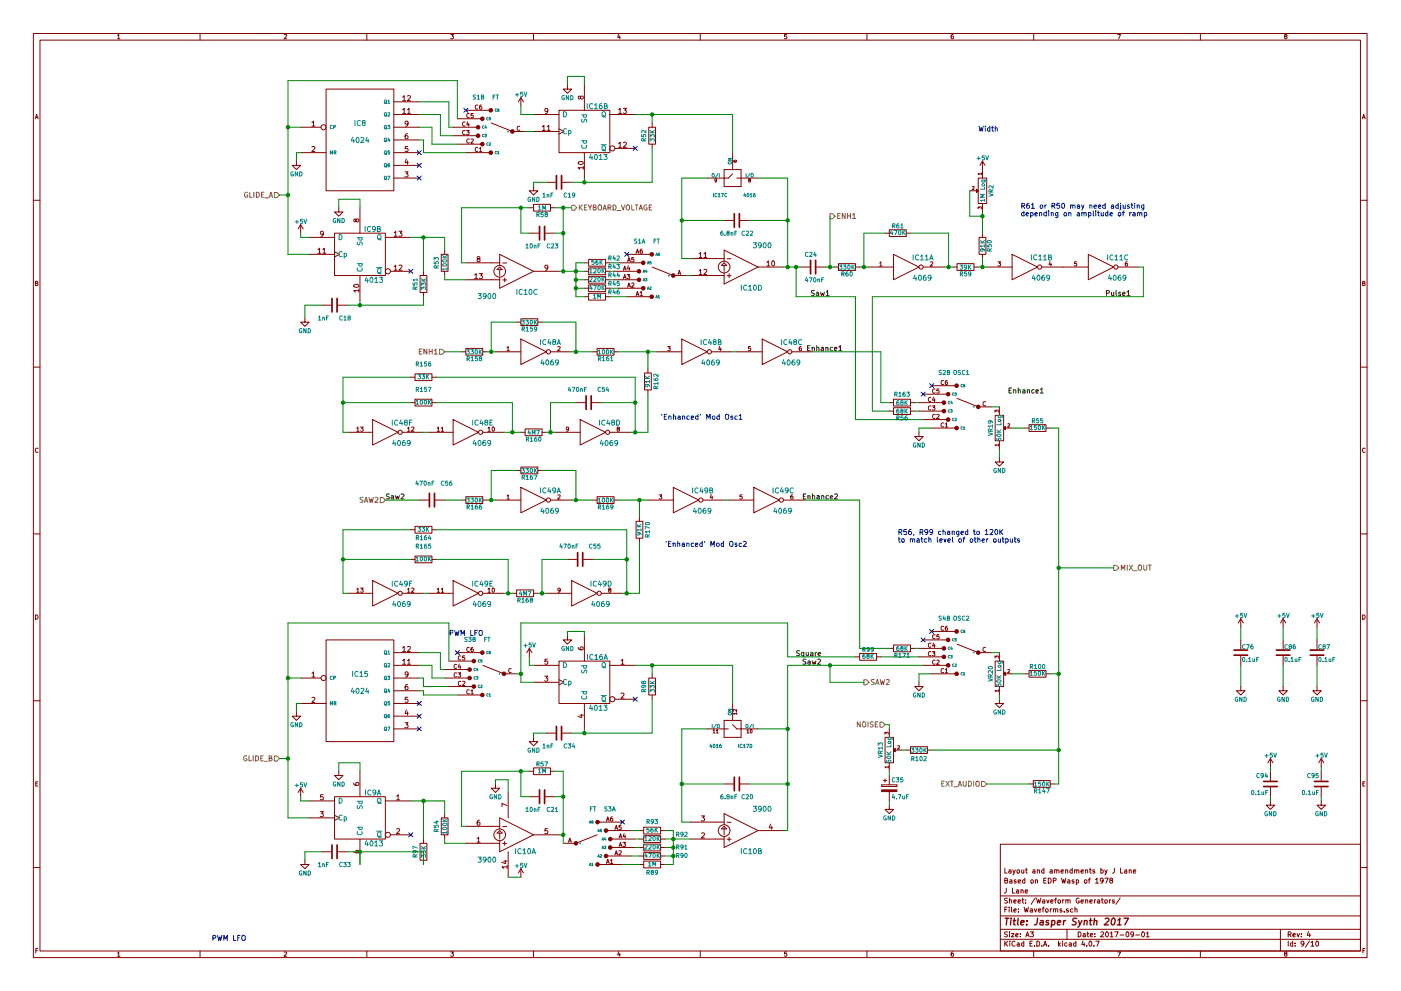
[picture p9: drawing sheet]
<svg xmlns="http://www.w3.org/2000/svg" width="420mm" height="297mm" viewBox="0 0 420 297" stroke-linecap="round" stroke-linejoin="round" font-family="sans-serif">
<g fill="none" stroke="#840000" stroke-width=".3">
<path d="M10 10h400v277h-400zM12 12h396v273.1h-396zM35.3 10.7l.3-.4v1.3M35.3 11.6h.7M60 10v2M85.2 10.4l.5-.1 .3 .4-.8 .9h.8M110 10v2M135.2 10.3h.8l-.4 .5 .4 .3-.1 .4h-.7M160 10v2M185.5 10.2l-.3 1h.8M185.9 10.8v.8M210 10v2"/>
<path d="M235.9 10.3h-.6v.6h.6l.1 .5-.3 .2-.4-.1M260 10v2M285.9 10.3l-.6 .3-.1 .8 .3 .2 .4-.1v-.6l-.4-.1-.3 .3M310 10v2M335.2 10.3h.8l-.5 1.3M360 10v2M385.5 10.9l-.3-.3 .3-.3 .4 .1v.4a.5 .5 0 0 0-.5 .2 .5 .5 0 0 0 0 .5l.3 .1 .3-.2-.3-.5M10.6 35.6l.4-1.3 .4 1.3M10.7 35.2h.6M90.2 38.1h6.1M93.5 36.7l.5-.4v1.5M93.5 37.8h.9"/>
<path d="M97.8 26.7h20.3v30.5h-20.3zM118.1 38.1h7.6M118.1 34.3h7.6M118.1 30.5h7.6M120.8 32.9l.4-.4v1.5M120.8 29.1l.4-.4v1.5M120.8 34h.8M120.8 30.2h.8M122.2 32.9l.5-.4v1.5M122.2 28.8l.6-.1 .3 .4-1 1.1h1M122.2 34h.9M122.4 36.9l-.3 .3-.6-.3 .1-.5 .5-.1a.96 .96 0 0 1-.2 1.5h-.3"/>
<path d="M135.9 38.1h7.6M137.2 35.6h7.6M139.5 39.2a.56 .56 0 0 0-.8 .5 .56 .56 0 0 0 .8 .5M139.5 36.7a.56 .56 0 0 0-.8 .5 .56 .56 0 0 0 .8 .5M139.7 33.1h7.6M139.9 39.1h.8l-.4 .5 .3 .1v.5h-.7M140.3 36.5l-.3 .9h.7M140.6 37v.8M140.7 34.1a.56 .56 0 0 0-.7 .5 .56 .56 0 0 0 .7 .6M141.9 34h-.6l-.1 .6h.7v.6h-.7M143.3 31.6a.56 .56 0 0 0-.8 .5 .56 .56 0 0 0 .8 .5M144.4 31.5l-.6 .3v.7l.2 .3 .4-.2v-.6h-.4l-.2 .2"/>
<path d="M147.3 36.9l6.4 2.5M153.5 39.4h4M155.9 37.9a.56 .56 0 0 0-.8 .6 .56 .56 0 0 0 .8 .5M156.2 29.2l-.8 1.3M156.2 29.2v2.6M156.2 29.2l.8 1.3M160 34.3h7.6M160 39.4h7.6M162.7 38l.4-.4v1.5M162.7 39.1h.9M164.1 38l.5-.4v1.5M164.1 39.1h.9"/>
<path d="M164.3 33.1l-.3 .3-.6-.3 .1-.5 .5-.1a.96 .96 0 0 1-.1 1.5h-.3M167.6 33.1h15.3v12.7h-15.3zM167.6 38.6l1.6 .8-1.6 .8M170.2 25.4v1.3h1.2l-1.2 1.3-1.3-1.3h1.3M174.1 29.1l.2-.3 .6 .3-.1 .5-.5 .1-.4-.8h-.4l.1 .7 .2 .1 .3-.3M175.3 25.4v7.7M182.9 34.3h7.6M185.5 32.9l.5-.4v1.5M185.5 34h.9M186.9 32.5h1l-.5 .6 .5 .2-.1 .5-.2 .2-.7-.2M194.6 38.1h2v5.1h-2zM195.6 36.9v1.2"/>
<path d="M408.6 35.6l.4-1.3 .4 1.3M408.7 35.2h.6M88.9 48.3v1.3h1.3l-1.3 1.2-1.3-1.2h1.3M90.2 45.8h7.6M93.5 44.1l.6-.2 .3 .4-.9 1.1h.9M118.1 45.8h7.6M118.1 53.4h7.6M118.1 49.6h7.6M118.1 41.9h7.6M121.4 51.5h1l-.5 .6 .5 .3-.1 .5-.2 .1-.7-.1M121.9 47.6l-.4 1.1h1M122.2 40.1l-.6 .3-.1 .9 .3 .3 .5-.1-.1-.7-.4-.1-.3 .3"/>
<path d="M122.2 48.2v1M122.3 43.9h-.7l-.1 .7h.7l.2 .5-.3 .3-.6-.1M135.9 40.7h7.6M137.2 43.2h7.6M139.7 45.8h7.6M140.7 41.7a.56 .56 0 0 0-.7 .6 .56 .56 0 0 0 .7 .5M141.2 41.7l.5-.1 .3 .4-.8 .9h.8M143.3 44.3a.56 .56 0 0 0-.8 .5 .56 .56 0 0 0 .8 .5M143.8 44.5l.3-.3v1.3M143.8 45.5h.7M160 55.9v1.3h1.3l-1.3 1.3-1.3-1.3h1.3M163.8 54.6h2.8"/>
<path d="M168.7 54.6h2.7M173.5 48.6a.73 .73 0 0 1 .8-.3 .73 .73 0 0 1 .6 .8 .74 .74 0 0 1-.9 .3 .74 .74 0 0 1-.5-.8zM174.9 50.3h-1.5l.4 .4M174.9 49.8v.9M175.3 45.8v7.6M184.4 44.5h6.1M185.5 43.1l.5-.5v1.6M185.5 44.2h.9M187 42.8l.6-.2 .3 .5-1 1.1h1M195.6 43.2v1.3M212.1 53.4h5.1M214.9 54l-.5 .2v-.6l.5 .2v.6l-.5 .2"/>
<path d="M217.2 50.8v2.6zM217.2 50.8h2.5zM217.2 53.4h1.2zM217.2 53.4v2.5zM217.2 55.9h5zM219.7 50.8h2.5zM219.7 52.1l-1.3 1.3M219.7 45.8v5M219.9 48.1l.1 .3 .7 .2 .2-.2-.1-.4-.5 .1 .2 .5M221 53.4h6.3M222.2 50.8v5.1zM224.7 54l-.2-.2 .2-.2h.3v.3a.41 .41 0 0 0-.4 .2 .41 .41 0 0 0 0 .4h.4l-.1-.5"/>
<path d="M290.8 57.2h2.1M291.6 56l.3-.1 .2 .3-.6 .7h.6M293.4 53.4h2.5v7.6h-2.5zM294.3 52.1h-1l.3 .3M294.3 51.8v.6M294.6 48.3v5.1M294.6 48.3l-.7 1.3M294.6 48.3l.8 1.3M10 60h2M90.2 67.3l-.8 1.3M90.2 67.3v2.6M90.2 67.3l.7 1.3"/>
<path d="M92.7 71.2h7.6M92.7 76.2h7.6M95.4 74.8l.4-.4v1.5M95.4 75.9h.8M96.8 74.8l.5-.4v1.5M96.8 75.9h.9M97 70l-.3 .2-.6-.2 .1-.5 .5-.2a.96 .96 0 0 1-.2 1.5h-.3M100.3 69.9h15.3v12.7h-15.3zM100.3 75.5l1.6 .7-1.6 .8M101.6 62.3v1.2h1.3l-1.3 1.3-1.3-1.3h1.3M106.8 65.9l.2-.3 .6 .3-.1 .5-.5 .1-.4-.8-.4 .1v.6l.3 .1 .3-.3M107.9 62.3v7.6"/>
<path d="M115.6 71.2h7.6M118.2 79.9l.5-.4v1.5M118.2 69.7l.5-.4v1.5M118.2 70.8h.9M119.6 69.3h.9l-.5 .6 .5 .3v.5l-.3 .1-.6-.1M119.7 79.6l.5-.1 .3 .4-.9 1.1h.9M132.3 76.2h2.1v5.1h-2.1zM133.3 75v1.2M139.7 78.8h10.2M143.4 77.6l-.3-.3 .1-.2 .6-.1 .1 .4-.8 .5 .3 .5 .6-.2-.3-.6M149.9 79.5v-3.3l10.1 5.1M150.8 78.8h1.1"/>
<path d="M158.7 69.9h2.8M158.7 62.3h1.3M160 61.3h5.1v2h-5.1zM163.6 69.9h2.8M165.1 62.3h1.3M175.3 78.8h1.2M176.5 77.8h5.1v2h-5.1zM181.6 78.8h1.3M185.4 78.8h7.6M188 76.2h7.6M188.2 78.5l.4-1.3 .5 1.3M188.3 78.1h.6"/>
<path d="M188.4 79.7l-.2 .9h.7M190.1 77.2h-.6l-.1 .6h.7v.5h-.7M190.8 75.9l.4-1.2 .4 1.2M190.9 75.6h.6M192.6 74.7l-.6 .3v.7l.2 .2 .4-.1v-.6l-.4-.1-.2 .3M207 77.5h10.2M209.7 76.1l.4-.4v1.5M209.7 77.2h.8M211.1 76.1l.5-.4v1.5M211.1 77.2h.9M216.4 79.5l.8-.7 .7 .7zM217.2 78.3v-3.3l10.1 5"/>
<path d="M217.2 79.5v1.8M217.2 66.1h2.8M218.1 77.6h1.2M222 66.1h2.8M230 78.6l.4-.4v1.5M230 79.7h.9M231.6 78.3l.2-.1a.74 .74 0 0 1 .5 .8 .74 .74 0 0 1-.7 .6l-.2-.5zM251.5 79h5v2.1h-5zM263.8 78.8l.4-.3v1.2M263.8 79.7h.7M265.4 69.9h1.3M266.7 68.9h5.1v2h-5.1z"/>
<path d="M268 76.2l7.6 3.8-7.6 3.9zM271.8 69.9h1.2M279 78.6l.5-.1 .3 .3-.8 .9h.8M287 79h5.1v2.1h-5.1zM293.3 62.6v-.6l.4 .3 .1-.3h.4v.6M293.6 71.2h2.1v5h-2.1zM294.6 61v2.5M294.6 69.9v1.3M294.6 76.2v1.3M299.3 78.5h.8l-.5 .5 .4 .1v.5h-.7M303.5 76.2l7.6 3.8-7.6 3.9zM314.9 78.4l-.3 .9h.8"/>
<path d="M315.2 78.9v.8M322.9 78.5h-.6l-.1 .6h.7v.5h-.7M326.4 76.2l7.6 3.8-7.6 3.9zM338 78.5l-.5 .3v.7l.2 .2 .4-.1-.1-.6h-.3l-.2 .2M408 60h2M10.7 84.9l.5-.1 .1-.4-.6-.1v1.3h.5l.2-.4-.3-.3M91.4 95.3v1.3h1.3l-1.3 1.2-1.2-1.2h1.2M96.5 91.5h2.8M101.3 91.5h2.8M106.2 85.5a.73 .73 0 0 1 .8-.4 .73 .73 0 0 1 .5 .8 .74 .74 0 0 1-.8 .3 .74 .74 0 0 1-.5-.7zM107.6 87.1h-1.5l.4 .5M107.6 86.7v.9"/>
<path d="M107.9 82.6v7.6M117.1 81.3h6.1M118.2 81h.9M126 82.6h2v5.1h-2zM127 81.3v1.3M127 87.7v1.2M133.3 81.3v1.3M139.7 83.9h10.2M142.3 82.4l.5-.4v1.5M142.3 83.5h.9M143.7 82h1l-.5 .6 .5 .3-.1 .5-.2 .1-.7-.1M149.1 80.8l.8-.8 .7 .8z"/>
<path d="M149.9 80.8v1.8M150.8 83.9h1.1M151.4 83.3v1.2M154.9 96.6h1.3M156.2 95.5h5.1v2.1h-5.1zM160 81.3h7.6M160 81.3l-10.1 5.1v-3.3M161.3 96.6h1.3M164.3 80.1l-.3 .3-.6-.3 .1-.5 .5-.1a.96 .96 0 0 1-.1 1.5h-.3M175.3 81.3h1.2M175.3 83.9h1.2M175.3 88.9h1.2"/>
<path d="M175.3 86.4h1.2M176.5 87.9h5.1v2.1h-5.1zM176.5 85.4h5.1v2h-5.1zM176.5 82.8h5.1v2.1h-5.1zM176.5 80.3h5.1v2h-5.1zM181.6 81.3h1.3M181.6 83.9h1.3M181.6 88.9h1.3M181.6 86.4h1.3M184.1 81.3h7.7M184.1 83.9h7.7M185.4 86.4h7.6"/>
<path d="M186.9 83.6l.5-1.3 .4 1.3M186.9 81l.5-1.3 .4 1.3M187.1 83.2h.6M187.1 80.6h.6M188 88.9h7.6M188.1 82.3h.8l-.5 .5 .4 .1v.5h-.7M188.2 86.1l.4-1.3 .5 1.3M188.3 85.7h.6M188.7 80.1v.9M189.4 84.9l.5-.1 .2 .4-.7 .9h.7M190.8 88.6l.4-1.2 .4 1.2M190.9 88.3h.6"/>
<path d="M192 87.7l.3-.3v1.2M192 88.6h.7M195.6 80l6.3 2.6M201.8 82.6h3.9M203.3 82.3l.4-1.3 .5 1.3M203.5 81.9h.5M207 82.6h10.2M209.7 81.2l.4-.5v1.6M209.7 82.3h.8M211.1 80.9l.6-.2 .3 .5-1 1.1h1M218.1 82.6h1.2M218.7 82.1v1.1"/>
<path d="M227.3 80l-10.1 5.1v-3.2M227.3 80h7.6M240 80h2.8M244.9 80h2.7M250.2 80h1.3M256.5 80h1.3M260.3 80h7.7M276.9 80h6.3M285.7 80h1.3M292.1 80h1.3M295.9 80h7.6M312.4 80h14"/>
<path d="M335.3 80h6.3M408.7 84.9l.5-.1 .1-.4-.6-.1v1.3h.5l.2-.4-.3-.3M10 110h2M123.2 113.1h1.3M124.5 119.7h5v2h-5zM124.5 112.1h5v2h-5zM129.5 113.1h1.3M138.4 105.4h1.3M139.7 104.4h5.1v2.1h-5.1zM144.8 105.4h1.2M148.6 105.4h7.6M152 104.2l.4-.3v1.2"/>
<path d="M152 105.1h.8M156.2 101.6l7.6 3.8-7.6 3.9zM165.1 105.4h6.3M167.3 104l.5-.1 .2 .3-.8 .9h.8M177.8 105.4h1.3M179.1 104.4h5v2.1h-5zM184.1 105.4h1.3M193.3 111.8h2v5.1h-2zM194.3 110.5v1.3M194.3 116.9v1.2M196.8 105.4h7.7M200.2 103.9h.8l-.4 .5 .4 .1v.5h-.8"/>
<path d="M204.5 101.6l7.6 3.8-7.6 3.9zM213.4 105.4h6.3M215.8 103.8l-.3 .9h.8M216.1 104.3v.8M221 105.4h7.6M225.1 103.9h-.6l-.1 .6h.7v.5h-.7M228.6 101.6l7.6 3.8-7.6 3.9zM237.5 105.4h6.3M240.3 103.9l-.6 .3v.7l.2 .2 .4-.1v-.6h-.4l-.2 .2M268 119.7h5v2h-5zM276.9 118.1h7.6M279.2 119.2a.56 .56 0 0 0-.8 .5 .56 .56 0 0 0 .8 .6"/>
<path d="M279.4 115.6h7.6M280 119l-.3 1h.7M280.3 119.5v.9M280.4 116.7a.56 .56 0 0 0-.7 .5 .56 .56 0 0 0 .7 .5M281.6 116.6h-.6l-.1 .6h.7v.5h-.7M283 114.1a.56 .56 0 0 0-.8 .6 .56 .56 0 0 0 .8 .5M284.1 114l-.6 .3v.7l.2 .3 .4-.1v-.6l-.4-.1-.2 .2M287 119.4l6.4 2.6M408 110h2M11.4 134.4a.58 .58 0 0 0-.8 .6 .58 .58 0 0 0 .8 .5M104.1 129.6h7.7M107 128.4l.3-.4v1.3"/>
<path d="M107 129.3h.7M108.1 128h.8l-.4 .5 .4 .1v.5h-.8M111.8 125.8l7.6 3.8-7.6 3.8zM120.6 129.6h6.4M122.2 128.4l.4-.4v1.3M122.2 129.3h.7M123.2 120.7h1.3M123.4 128.1l.5-.1 .3 .4-.8 .9h.8M128.3 129.6h7.6M129.5 120.7h1.3M131.1 128.4l.4-.4v1.3M131.1 129.3h.7"/>
<path d="M132.3 128.4l.4-.4v1.3M132.3 129.3h.7M135.9 125.8l7.6 3.8-7.6 3.8zM144.8 129.6h6.3M146.4 128.4l.3-.4v1.3M146.4 129.3h.7M147.7 128.1l.2-.1a.61 .61 0 0 1 .4 .6 .61 .61 0 0 1-.5 .6zM156.2 140h5.1v2h-5.1zM156.2 129.6h1.3M157.5 128.6h5.1v2h-5.1zM162.6 129.6h1.2M166.4 129.6h7.6"/>
<path d="M170.5 128.5l-.2 .3-.4-.1v-.6l.4-.1 .2 .2v.8l-.6 .3M172.7 120.7h2.8M174 125.8l7.6 3.8-7.6 3.8zM177.5 120.7h2.8M182.9 129.6h6.3M185.3 128.5l-.2-.2 .2-.3 .4 .1v.3a.52 .52 0 0 0-.5 .2 .52 .52 0 0 0-.1 .5h.6l-.2-.6M266.7 123.2h1.3M266.7 120.7h1.3M268 122.2h5v2h-5zM273 123.2h1.3M273 120.7h1.3M275.6 129.6v1.2h1.3l-1.3 1.3-1.3-1.3h1.3"/>
<path d="M275.6 123.2h7.6M275.6 120.7h7.6M276.9 125.8h7.6M279.2 121.8a.56 .56 0 0 0-.8 .5 .56 .56 0 0 0 .8 .5M279.4 128.3h7.6M279.6 121.7h.8l-.4 .4 .3 .1v.6h-.7M280.4 124.3a.56 .56 0 0 0-.7 .5 .56 .56 0 0 0 .7 .5M280.9 124.3l.5-.1 .3 .3-.8 1h.8M283 126.8a.56 .56 0 0 0-.8 .6 .56 .56 0 0 0 .8 .5M283.5 127.1l.3-.4v1.3M283.5 128h.7M293.2 122h4"/>
<path d="M295.6 120.5a.56 .56 0 0 0-.8 .5 .56 .56 0 0 0 .8 .5M298.4 123.6v-.7l.4 .4 .1-.3h.4v.6M298.4 124.5h2.6v7.6h-2.6zM299.4 133.4h-1l.3 .3M299.4 133.1v.6M299.7 137.2v1.3h1.3l-1.3 1.2-1.3-1.2h1.3M299.7 122v2.5M299.7 132.1v2.6M301.5 128.3h2M302.2 127.1l.4-.1 .2 .3-.6 .7h.6M307.3 128.3h1.3M308.6 127.3h5.1v2h-5.1z"/>
<path d="M313.7 128.3h1.3M409.4 134.4a.58 .58 0 0 0-.8 .6 .58 .58 0 0 0 .8 .5M123.2 158.8h1.3M124.5 157.8h5v2h-5zM125.7 149.9h2.8M129.5 158.8h1.3M130.6 149.9h2.7M138.4 149.9h1.3M139.7 148.9h5.1v2h-5.1zM144.8 149.9h1.2M148.6 149.9h7.6M152 148.7l.4-.4v1.3"/>
<path d="M152 149.6h.8M154.9 141h1.3M156.2 146.1l7.6 3.8-7.6 3.8zM161.3 141h1.3M165.1 149.9h6.3M167.3 148.4l.5-.1 .2 .4-.8 .9h.8M177.8 149.9h1.3M179.1 148.9h5v2h-5zM184.1 149.9h1.3M190.8 156.2h2v5.1h-2zM191.8 155v1.2M194.3 149.9h7.6"/>
<path d="M197.7 148.3h.8l-.5 .5 .4 .1v.6h-.7M201.9 146.1l7.6 3.8-7.6 3.8zM210.8 149.9h6.4M213.3 148.2l-.3 1h.8M213.6 148.7v.9M218.4 149.9h7.7M222.6 148.3h-.7v.6h.7v.6h-.7M226.1 146.1l7.6 3.8-7.6 3.8zM234.9 149.9h6.4M237.7 148.3l-.5 .3-.1 .7 .3 .3 .4-.1-.1-.6-.3-.1-.3 .2M10 160h2M104.1 177.8h7.7"/>
<path d="M107 176.6l.3-.3v1.2M107 177.5h.7M108.1 176.3h.8l-.4 .4 .4 .1v.6h-.8M111.8 174l7.6 3.8-7.6 3.8zM120.6 177.8h6.4M122.2 176.6l.4-.3v1.2M122.2 177.5h.7M123.2 167.7h1.3M123.4 176.4l.5-.1 .3 .3-.8 .9h.8M124.5 166.7h5v2h-5zM128.3 177.8h7.6M129.5 167.7h1.3"/>
<path d="M131.1 176.6l.4-.3v1.2M131.1 177.5h.7M132.3 176.6l.4-.3v1.2M132.3 177.5h.7M135.9 174l7.6 3.8-7.6 3.8zM144.8 177.8h6.3M146.4 176.6l.3-.3v1.2M146.4 177.5h.7M147.7 176.4l.2-.1a.61 .61 0 0 1 .4 .6 .61 .61 0 0 1-.5 .6zM153.7 177.8h1.2M154.9 176.8h5.1v2.1h-5.1zM160 177.8h1.3"/>
<path d="M163.8 177.8h7.6M168 176.8l-.2 .2h-.4l-.1-.6 .5-.1 .2 .2-.1 .7-.5 .3M170.2 167.7h2.8M171.4 174l7.7 3.8-7.7 3.8zM175 167.7h2.8M180.3 177.8h6.4M182.8 176.8l-.3-.2 .3-.3 .4 .1v.3a.52 .52 0 0 0-.6 .1 .52 .52 0 0 0 0 .6h.6l-.2-.6M191.8 161.3v1.3M408 160h2M10.7 184.3a.65 .65 0 0 1 .7 .7 .65 .65 0 0 1-.7 .6zM97.8 191.8h20.3v30.5h-20.3zM118.1 199.4h7.6"/>
<path d="M118.1 195.6h7.6M120.8 198l.4-.4v1.5M120.8 194.2l.4-.4v1.5M120.8 199.1h.8M120.8 195.3h.8M122.2 198l.5-.4v1.5M122.2 193.9l.6-.1 .3 .4-1 1.1h1M122.2 199.1h.9M134.6 198.2h7.6M136.9 199.2a.56 .56 0 0 0-.7 .5 .56 .56 0 0 0 .7 .6M137.2 195.6h7.6M137.7 199l-.3 1h.8"/>
<path d="M138 199.5v.9M138.2 196.7a.56 .56 0 0 0-.8 .5 .56 .56 0 0 0 .8 .5M139.4 196.6h-.6l-.1 .6h.7v.5h-.7M140.7 194.1a.56 .56 0 0 0-.7 .6 .56 .56 0 0 0 .7 .5M141.8 194l-.5 .3-.1 .8 .3 .2 .4-.1-.1-.6-.3-.1-.3 .3M144.8 199.4l6.3 2.6M158.7 194.3l-.7 1.3M158.7 194.3v2.6M158.7 194.3l.8 1.3M160 199.4h7.6M164.2 197.6h-.7l-.1 .7 .7-.1 .2 .6-.3 .3-.6-.2M167.6 198.2h15.3v12.7h-15.3z"/>
<path d="M170.2 190.5v1.3h1.2l-1.2 1.3-1.3-1.3h1.3M173.4 194l.4 .7 .9 .1 .2-.3-.1-.5h-.7l-.1 .5 .3 .3M175.3 190.5v7.7M182.9 199.4h7.6M186.3 198l.4-.4v1.5M186.3 199.1h.8M256.5 196.9h1.3M257.8 195.9h5.1v2h-5.1zM262.9 196.9h1.3M266.7 194.3h1.3M268 193.3h5v2.1h-5zM273 194.3h1.3"/>
<path d="M275.6 196.9h7.6M275.6 194.3h7.6M276.9 199.4h7.6M276.9 191.8h7.6M279.2 195.4a.56 .56 0 0 0-.8 .5 .56 .56 0 0 0 .8 .6M279.2 192.9a.56 .56 0 0 0-.8 .5 .56 .56 0 0 0 .8 .5M279.4 189.3h7.6M279.6 195.3h.8l-.4 .5 .3 .1v.6h-.7M280 192.7l-.3 .9h.7M280.3 193.2v.8M280.4 198a.56 .56 0 0 0-.7 .5 .56 .56 0 0 0 .7 .5M280.4 190.3a.56 .56 0 0 0-.7 .6 .56 .56 0 0 0 .7 .5"/>
<path d="M280.9 198l.5-.1 .3 .3-.8 .9h.8M281.6 190.2h-.6l-.1 .6h.7v.6h-.7M283 187.8a.56 .56 0 0 0-.8 .5 .56 .56 0 0 0 .8 .5M284.1 187.7l-.6 .3v.7l.2 .3 .4-.2v-.6h-.4l-.2 .2M287 193.1l6.4 2.5M293.2 195.6h4M295.6 194.1a.56 .56 0 0 0-.8 .6 .56 .56 0 0 0 .8 .5M298.4 197.2v-.6l.4 .3 .1-.3h.4v.6M298.4 198.2h2.6v7.6h-2.6zM299.7 195.6v2.6M372.1 185.5v2.5M372.1 191.8v2.8"/>
<path d="M372.1 196.6v2.8M372.1 185.5l-.8 1.2M372.1 185.5l.8 1.2M384.8 185.5v2.5M384.8 191.8v2.8M384.8 196.6v2.8M384.8 185.5l-.8 1.2M384.8 185.5l.8 1.2M395 185.5v2.5M395 191.8v2.8M395 196.6v2.8M395 185.5l-.8 1.2"/>
<path d="M395 185.5l.7 1.2M408.7 184.3a.65 .65 0 0 1 .7 .7 .65 .65 0 0 1-.7 .6zM10 210h2M88.9 213.4v1.3h1.3l-1.3 1.2-1.3-1.2h1.3M90.2 203.2h6.1M90.2 210.9h7.6M93.5 201.8l.5-.4v1.5M93.5 209.2l.6-.2 .3 .4-.9 1.1h.9M93.5 202.9h.9M118.1 203.2h7.6M118.1 210.9h7.6M118.1 218.5h7.6"/>
<path d="M118.1 214.7h7.6M118.1 207h7.6M121.4 216.6h1l-.5 .6 .5 .3-.1 .5-.2 .1-.7-.1M121.9 212.7l-.4 1.1h1M122.2 205.2l-.6 .3-.1 .9 .3 .3 .5-.1-.1-.7-.4-.1-.3 .3M122.2 213.3v1M122.3 209h-.7l-.1 .7h.7l.2 .5-.3 .3-.6-.1M122.4 202l-.3 .3-.6-.3 .1-.5 .5-.1a.96 .96 0 0 1-.2 1.5h-.3M133.3 203.2h7.7M133.3 200.7h7.7M134.6 205.8h7.6M136.9 201.8a.56 .56 0 0 0-.7 .5 .56 .56 0 0 0 .7 .5"/>
<path d="M137.2 208.3h7.6M137.4 201.7h.8l-.5 .4 .4 .1v.6h-.7M138.2 204.3a.56 .56 0 0 0-.8 .5 .56 .56 0 0 0 .8 .5M138.7 204.3l.5-.1 .2 .4-.8 .9h.8M140.7 206.8a.56 .56 0 0 0-.7 .6 .56 .56 0 0 0 .7 .5M141.2 207.1l.4-.4v1.3M141.2 208h.8M151 202h3.9M153.3 200.5a.56 .56 0 0 0-.8 .5 .56 .56 0 0 0 .8 .5M160 204.5h7.6M163.3 202.7h1l-.5 .5 .5 .3-.1 .5-.2 .2-.7-.2M163.8 219.7h2.8"/>
<path d="M167.6 203.7l1.6 .8-1.6 .8M168.7 219.7h2.7M173.9 214.4h1M174.4 214.1v1l-1.1-.4M175.3 210.9v7.6M184.4 209.6h6.1M186.3 207.9l.5-.2 .3 .5-.9 1.1h.9M194.6 203.2h2v5.1h-2zM195.6 202v1.2M195.6 208.3v1.3M212.1 218.5h6.3M213.9 219l.2-.3v1"/>
<path d="M213.9 219.7h.5M214.8 219l.3-.3v1M214.8 219.7h.6M217.2 215.9h2.5zM217.2 215.9v5.1zM219.7 215.9h2.5zM219.7 210.9v5M219.7 217.2l1.3 1.3M220.9 213.9h-1l.3 .3M220.9 212.6v.6l-.7-.6-.3 .2 .1 .4M220.9 213.6v.6M221 218.5h1.2z"/>
<path d="M222.2 215.9v2.6zM222.2 218.5v2.5zM222.2 218.5h5.1M224 219l.3-.3v1M224 219.7h.6M225.1 218.8l.1-.1a.46 .46 0 0 1 .4 .5 .46 .46 0 0 1-.5 .4zM266.7 218.5v2.5M275.6 204.5v1.3h1.3l-1.3 1.2-1.3-1.2h1.3M279.4 202h7.6M283 200.5a.56 .56 0 0 0-.8 .5 .56 .56 0 0 0 .8 .5M283.5 200.7l.3-.3v1.3M283.5 201.7h.7"/>
<path d="M299.4 207h-1l.3 .3M299.4 206.8v.5M299.7 209.6v1.3h1.3l-1.3 1.2-1.3-1.2h1.3M299.7 205.8v2.5M301.5 202h2M302.2 200.7l.4-.1 .2 .4-.6 .7h.6M307.3 202h1.3M308.6 201h5.1v2h-5.1zM313.7 202h1.3M372.1 205.8v1.2h1.3l-1.3 1.3-1.3-1.3h1.3M384.8 205.8v1.2h1.3l-1.3 1.3-1.3-1.3h1.3M395 205.8v1.2h1.2l-1.2 1.3-1.3-1.3h1.3"/>
<path d="M408 210h2M10.7 234.9h.5M11.3 234.3h-.6v1.3h.6M90.2 236.3v2.5M90.2 236.3l-.8 1.2M90.2 236.3l.7 1.2M96.9 238.2h-.7l-.1 .7h.7l.2 .6-.3 .2-.6-.1M100.3 238.8h15.3v12.7h-15.3zM101.6 231.2v1.2h1.3l-1.3 1.3-1.3-1.3h1.3M106.1 234.7l.4 .6 .8 .1 .3-.3-.1-.5-.7 .1-.1 .4 .3 .3M107.9 231.2v7.6M118.9 238.6l.5-.4v1.5"/>
<path d="M118.9 239.7h.9M148.6 235v1.3h1.3l-1.3 1.2-1.3-1.2h1.3M152.4 237.5v7.6M158.7 238.8h2.8M158.7 231.2h1.3M160 230.2h5.1v2h-5.1zM160 221v1.3h1.3l-1.3 1.3-1.3-1.3h1.3M163.6 238.8h2.8M165.1 231.2h1.3M217.2 221h5zM217.2 235h2.8M222 235h2.8"/>
<path d="M264.4 235.2v.5zM264.4 235.7h4.6zM264.4 235.2h4.6zM264.9 234h1M265.4 220.1v-.6l.4 .3 .1-.3h.4v.6M265.4 221h2.6v7.6h-2.6zM265.4 233.5v1M266.4 229.9h-1l.3 .3M266.4 229.6v.6M266.7 228.6v2.6M266.7 232.4v2.8M266.7 237.3v2.8"/>
<path d="M268.5 224.8h2M269 235.2v.5zM269.2 223.6l.4-.1 .2 .3-.6 .7h.6M271.8 224.8h1.2M273 223.8h5.1v2h-5.1zM278.1 224.8h1.3M308.6 235h1.3M309.9 234h5.1v2h-5.1zM315 235h1.2M381 227.4v2.5M381 231.2v2.8M381 236v2.8"/>
<path d="M381 227.4l-.8 1.2M381 227.4l.8 1.2M396.2 227.4v2.5M396.2 231.2v2.8M396.2 236v2.8M396.2 227.4l-.7 1.2M396.2 227.4l.8 1.2M408.7 234.9h.4M409.3 234.3h-.6v1.3h.6M91.4 257.8v1.3h1.3l-1.3 1.3-1.2-1.3h1.2M92.7 240.1h7.6M92.7 245.1h7.6"/>
<path d="M96 243.3h1l-.5 .6 .5 .3-.1 .5-.2 .1-.7-.1M96.5 255.3h2.8M100.3 244.4l1.6 .7-1.6 .8M101.3 255.3h2.8M106.6 255h1M107.1 254.8v.9l-1.1-.3M107.9 251.5v7.6M115.6 240.1h7.6M117.1 250.2h6.1M118.9 248.5l.6-.1 .3 .4-.9 1.1h.9M126 252.8h2v5h-2zM127 251.5v1.3"/>
<path d="M127 257.8v1.3M132.3 245.1h2.1v5.1h-2.1zM133.3 243.9v1.2M133.3 250.2v1.3M139.7 247.7h10.2M139.7 252.8h10.2M143.1 251.3l.4-.4v1.5M143.1 252.4h.9M143.8 245.8l-.6 .4-.1 .9 .3 .3 .5-.2-.1-.7-.4-.1-.3 .3M149.1 249.7l.8-.7 .7 .7zM149.9 248.4v-3.3l10.1 5.1M149.9 249.7v1.8"/>
<path d="M150.8 252.8h1.1M150.8 247.7h1.1M151.1 258.1h1M151.4 252.2v1.2M151.6 257.9v.9l-1.1-.3M152.1 241.5l-1.6-.7v1M152.1 259.8h-1.6l.5 .5M152.1 259.4v.9M152.4 255.3v7.6M160 250.2l-10.1 5.1v-3.3M160 250.2h7.6M164.2 248.4h-.7l-.1 .7 .7-.1 .2 .6-.3 .3-.6-.2"/>
<path d="M168.9 252.8h4M170.5 252.5l.4-1.3 .4 1.3M170.6 252.1h.6M179.1 246.4h7.6M179.1 250.2l-6.4 2.6M179.1 259.1h7.6M181.6 249h7.6M181.6 256.6h7.6M181.9 258.8l.4-1.3 .4 1.3M181.9 246.1l.4-1.3 .4 1.3M182 258.4h.6M182 245.7h.6"/>
<path d="M182.9 251.5h7.6M182.9 254h7.6M183.1 257.9l.3-.4v1.3M183.1 258.8h.7M183.7 244.8l-.6 .3v.8l.2 .2 .4-.1v-.6l-.4-.1-.2 .3M184.4 256.3l.4-1.3 .4 1.3M184.4 248.7l.4-1.3 .4 1.3M184.5 255.9h.6M184.5 248.3h.6M185.6 255.1l.5-.1 .2 .4-.8 .9h.8M185.7 253.7l.4-1.2 .4 1.2M185.7 251.2l.4-1.3 .4 1.3"/>
<path d="M185.8 253.4h.6M185.8 250.8h.6M186.3 247.4h-.6l-.1 .6h.7v.5h-.7M186.8 252.5h.8l-.4 .4 .4 .1v.6h-.8M187.2 249.8l-.3 1h.8M187.5 250.3v.9M191.8 251.5h1.2M191.8 249h1.2M191.8 259.1h1.2M191.8 256.6h1.2M191.8 254h1.2M193 258.1h5.1v2h-5.1z"/>
<path d="M193 255.6h5.1v2h-5.1zM193 253h5.1v2.1h-5.1zM193 250.5h5.1v2h-5.1zM193 247.9h5.1v2.1h-5.1zM198.1 251.5h1.3M198.1 249h1.3M198.1 259.1h1.3M198.1 256.6h1.3M198.1 254h1.3M207 246.4h10.2M207 251.5h10.2M210.3 244.6h1l-.5 .5 .5 .3-.1 .5-.2 .2-.7-.2"/>
<path d="M210.4 249.8l.6-.2 .3 .5-1 1.1h1M216.4 248.4l.8-.7 .7 .7zM217.2 247.2v-3.3l10.1 5.1M217.2 248.4v1.8M218.1 251.5h1.2M218.1 246.5h1.2M218.7 251v1.1M227.3 249l-10.1 5v-3.2M227.3 249h7.6M231.1 247l-.4 1.1h1M231.4 247.6v1M266.7 241.3v1.3h1.3l-1.3 1.3-1.3-1.3h1.3"/>
<path d="M300 253h108v32.1h-108zM381 240.1v1.2h1.3l-1.3 1.3-1.3-1.3h1.3M396.2 240.1v1.2h1.3l-1.3 1.3-1.2-1.3h1.2M10 260h2M156.2 260.4v2.5M156.2 260.4l-.8 1.3M156.2 260.4l.8 1.3M300 278.5h108M300 274.5h108M300 268.5h108M301.3 263.9l.8-.1v-.4l-.8-.2v1.5h.6l.3-.5-.3-.3M301.3 260.2v1.5h.8"/>
<path d="M301.3 272.6h.6M301.8 266.2l-.1 1.3-.5 .2M302.1 271.9h-.8v1.5M302.1 279.4l-.8 .1a.64 .64 0 0 0 .8 .7l-.1 .5h-.7M302.1 269.3l-.8 .1a.64 .64 0 0 0 .8 .7l-.1 .5h-.7M302.6 260.8h.5l.1 .9M302.6 271.9v.1M302.6 272.4v1M302.8 279.3v.2M302.8 269.8h.6v.9M302.8 269.2v1.5M302.8 279.8v1"/>
<path d="M302.8 263.8h.6l.1 .9M303.2 261.1l-.7 .3 .2 .3 .5-.1M303.3 279.8h.8l-.8 1h.8M303.4 271.9v1.3l.2 .2M303.5 264.1l-.7 .2 .2 .4 .5-.1M303.6 266.2v1.5h.7M303.8 260.7l.3 1M304 270.2l.7-.1v-.3l-.4-.1-.3 .2 .1 .7h.6M304.1 272.9l.7-.1-.1-.3-.4-.1-.2 .2v.7h.6M304.5 260.7l-.7 1.5M304.7 263.8l-.4-.1-.2 .2 .1 .2 .5 .2v.3h-.6M304.9 266.8h.5l.1 .9"/>
<path d="M305.1 260.8h.6l-.1 .8h-.5zM305.3 270.2l.7-.1v-.3l-.4-.1-.3 .2 .1 .7h.6M305.3 264.2l.7-.1v-.3l-.4-.1-.3 .2 .1 .7h.6M305.4 273.3v.1M305.4 272.5v.1M305.5 267.1l-.7 .2 .2 .4 .5-.1M306 279.9v.1M306.2 266.8h.6v.9M306.2 266.7v1M306.4 260.7l.1 .9h.5M306.5 269.7h.6M306.7 269.2v1.3l.4 .2"/>
<path d="M307 260.7v1M307.1 271.9l.4 1.5 .3-1.1 .3 1.1 .3-1.5M307.3 263.8l-.4-.1-.3 .3 .1 .6h.6M307.3 263.2v1.5M307.5 267.2l.7-.1-.1-.3-.4-.1-.2 .2v.7h.6M307.5 260.7h.6M307.6 270.6v.1M307.6 269.8v.1M307.7 260.2v1.3l.4 .2M309 279.3h.9l-.5 .6 .5 .1v.7h-.9M309 272.5h.6v.9M309.2 263.8h.6v.8h-.6z"/>
<path d="M309.6 272.8l-.7 .2 .2 .4 .5-.1M309.8 260.8h.5l.1 .9M310.2 272.4l.3 1 .4-1M310.4 261.1l-.7 .3 .2 .3 .5-.1M310.5 269.1l-1.3 2M310.5 263.8h.6l.1 .9M310.5 263.7v1M310.8 269.2l.4 1.5 .3-1.1 .3 1.1 .3-1.5M311.1 260.8h.6v.9M311.1 260.7v1M311.4 272.9l.7-.1v-.3l-.5-.1-.2 .2 .1 .7h.6M312.6 272.4h.5"/>
<path d="M312.7 269.8h.6v.9M313 263.9h.5M313.1 260.8l-.5-.1-.2 .3v.6h.7M313.1 260.2v1.5M313.1 271.9l-.3 .2v1.3M313.3 270.1l-.7 .2 .3 .4 .4-.1M313.6 272.5h.7l-.1 .8h-.6zM313.7 263.2h-.7v1.5h.7M313.9 269.7l.3 1 .4-1M314.4 263.2a.76 .76 0 0 1 .8 .8 .76 .76 0 0 1-.8 .7zM314.9 260.8h.6l.1 .9M315 272.4v1"/>
<path d="M315.1 270.2l.7-.1v-.3l-.5-.1-.2 .2 .1 .7h.6M315.4 272.4l-.4 .3M315.6 261.1l-.7 .3 .2 .3 .5-.1M315.9 264l.7-.1 .1-.5-.8-.2v1.5M315.9 272.5h.6l.1 .9M315.9 272.4v1M316.3 260.8h.6v.9M316.3 269.7h.5M316.3 260.7v1M316.6 272.6l.2-.2 .3 .1 .1 .9M316.8 269.2l-.3 .2v1.3M316.9 260.9l.2-.2 .4 .1 .1 .9"/>
<path d="M317.3 269.8h.7l-.1 .8h-.6zM318.2 261.2l.7-.1v-.3l-.5-.1-.2 .2 .1 .7h.6M318.4 263.2l.3 1.5 .3-1.1 .3 1.1 .4-1.5M318.4 272.5l-.3-.1-.2 .2v.2l.5 .2v.3h-.5M318.7 269.7v1M319.1 269.7l-.4 .3M319.2 273.3v.1M319.6 260.8h.6v.9M319.6 260.7v1M319.6 269.8h.6l.1 .9M319.6 269.7v1M320 278.5v3"/>
<path d="M320.2 263.8h.6l.1 .9M320.3 269.9l.2-.2 .4 .1v.9M320.4 272.5l-.4-.1-.2 .2 .1 .2 .5 .2v.3h-.6M320.9 264.1l-.8 .2 .3 .4 .5-.1M321.6 260.8l-.5-.1-.2 .3v.6h.7M321.6 260.2v1.5M321.7 272.5l-.4-.1-.3 .3 .1 .6h.6M322.1 263.8l-.4-.1-.2 .2 .1 .2 .5 .2v.3h-.6M322.3 260.8h.6v.9M322.3 260.7v1M322.4 272.5h.6v.9M322.4 271.9v1.5"/>
<path d="M322.8 263.8l.4-.1 .3 .3-.1 .6h-.6M322.8 263.7v1.5M322.9 260.9l.2-.2 .4 .1 .1 .9M323.3 279.3a.76 .76 0 0 1 .9 .8 .76 .76 0 0 1-.9 .7zM323.6 269.3a.69 .69 0 0 0-.9 .7 .69 .69 0 0 0 .9 .6v-.5h-.2M324.2 270.2l.7-.1v-.3l-.5-.1-.2 .2 .1 .7h.6M324.2 261.2l.7-.1v-.3l-.5-.1-.2 .2 .1 .7h.6M324.8 279.9h.6l.1 .9M325.3 263.8h.6v.8h-.6zM325.6 269.8h.6v.9M325.6 260.8h.6v.9M325.6 260.7v1"/>
<path d="M325.6 269.7v1M326 279.8h.5M326.2 279.3v1.3l.3 .2M326.4 263.7h.6M326.7 260.7h.6M326.8 270.2l.8-.1-.1-.3-.4-.1-.3 .2 .1 .7h.6M326.9 260.2v1.3l.4 .2M327 263.2l-.4 .2v1.3M328.2 269.7v1M328.3 260.8l-.4-.1-.2 .2 .1 .2 .5 .2v.3h-.6M328.3 279.9v.1M328.5 263.6l.5-.4v1.5"/>
<path d="M328.5 264.7h.9M328.7 269.7l-.5 .3M329.2 269.8h.5l.1 .9M329.8 270.1l-.7 .2 .2 .4 .5-.1M330.1 279.5l.6-.2 .3 .4-1 1.1h1M330.1 260.8l.5-.1 .3 .3-.2 .6h-.6M330.1 260.2v1.5M330.3 269.7h.6M330.5 269.2v1.3l.4 .2M330.8 263.8l-.2 .3h-.5l-.1-.7 .6-.2 .2 .3-.2 1.1-.5 .1M331.3 263.2h1l-.6 1.5M331.3 260.7l.4 1"/>
<path d="M331.4 269.8h.6v.8h-.6zM331.7 279.5l.2-.2a.72 .72 0 0 1 .5 .8 .72 .72 0 0 1-.6 .6l-.3-.5zM332.1 260.7l-.8 1.5M332.7 269.7v1M333 279.7l.4-.4v1.5M333.1 263.8l-.3-.2 .3-.4 .4 .1 .1 .4a.61 .61 0 0 0-.6 .2 .61 .61 0 0 0-.1 .7h.7l.1-.5-.3-.3M333.1 269.7l-.4 .3M334.2 269.8l-.4-.1-.2 .2 .1 .2 .5 .2v.3h-.6M334.2 260.2l-.1 1.3-.5 .2M334.3 279.3h1l-.6 1.5M335.9 269.1l-1.2 2M336.1 260.2v1.5h.7"/>
<path d="M337.3 260.8h.6v.9M337.8 279.5l.2-.2a.72 .72 0 0 1 .6 .8 .72 .72 0 0 1-.7 .6l-.2-.5zM337.9 261.1l-.7 .3 .2 .3 .5-.1M338.6 260.8h.6l.1 .9M338.6 260.7v1M339.9 261.2l.7-.1v-.3l-.5-.1-.2 .2 .1 .7h.6M340 279.9l-.3 .3h-.5v-.7l.5-.2 .3 .3-.2 1.1-.6 .1M342.5 279.5l.2-.2a.72 .72 0 0 1 .6 .8 .72 .72 0 0 1-.7 .6l-.2-.5zM343.8 279.7l.4-.4v1.5M384 278.5v6.6M389 279.8l.3 1 .4-1M390.3 279.9v.1"/>
<path d="M392.4 279.2l-.4 1.1h1M392.8 279.8v1M408 260h2M10.7 284.9h.5M11.4 284.3h-.7v1.3M35.3 285.7l.3-.4v1.3M35.3 286.6h.7M60 285.1v1.9M85.2 285.4l.5-.1 .3 .4-.8 .9h.8M110 285.1v1.9M135.2 285.3h.8l-.4 .5 .4 .3-.1 .4h-.7M160 285.1v1.9"/>
<path d="M185.5 285.3l-.3 .9h.8M185.9 285.8v.8M210 285.1v1.9M235.9 285.3h-.6v.6h.6l.1 .5-.3 .2-.4-.1M260 285.1v1.9M285.9 285.3l-.6 .3-.1 .8 .3 .2 .4-.1v-.6l-.4-.1-.3 .3M300 281.5h108M301.3 282.1v1.5M301.5 282.7l.7 .9M302.2 282.1l-.9 .9M302.8 282.1v.2M302.8 282.6v1"/>
<path d="M304.4 282.3a.67 .67 0 0 0-.9 .6 .67 .67 0 0 0 .9 .6M304.6 280.3l.7-.1v-.3l-.4-.1-.3 .2 .1 .7h.6M305.1 282.7h.5l.1 .9M305.7 283l-.7 .2 .2 .4 .5-.1M306 280.7v.1M307 282.7l-.4-.1-.3 .3 .1 .6h.6M307 282.1v1.5M307.6 280.8l.5-1.5 .5 1.5M307.8 280.4h.7M308.9 282.8h.5M309.6 282.1h-.7v1.5h.7M310 285.1v1.9"/>
<path d="M310.2 283.5v.1M310.9 282.1a.76 .76 0 0 1 .9 .8 .76 .76 0 0 1-.9 .7zM312.4 283.5v.1M313 283.6l.4-1.5 .5 1.5M313.1 283.2h.7M314.5 283.5v.1M317.4 282.1v1.5M317.6 283l.4 .6M318 282.6l-.6 .6M318.7 282.1v.2M318.7 282.6v1M320 282.7l-.4-.1-.3 .3 .1 .6h.6"/>
<path d="M320.7 282.7h.6v.9M321.3 283l-.7 .2 .2 .4 .5-.1M322.7 282.7l-.5-.1-.3 .3 .1 .6h.7M322.7 282.1v1.5M324.8 282l-.4 1.1h1M325.1 282.6v1M325.5 280.2l-.7 .3 .2 .3 .5-.1M325.9 283.5v.1M326.7 282.3l.2-.2a.72 .72 0 0 1 .6 .8 .72 .72 0 0 1-.7 .6l-.2-.5zM327 280.3l.7-.1-.1-.3-.4-.1-.2 .2 .1 .7h.5M328.1 283.5v.1M328.3 280.7v.1"/>
<path d="M328.6 282.1h1l-.6 1.5M333 280.8h.8M335.2 285.3h.8l-.5 1.3M335.9 280.2h1.1M340.6 280.2h1.1M343.8 280.8h.9M360 285.1v1.9M385.5 285.9l-.3-.3 .3-.3 .4 .1v.4a.5 .5 0 0 0-.5 .2 .5 .5 0 0 0 0 .5l.3 .1 .3-.2-.3-.5M386.3 280.1l.7-.1 .1-.5-.8-.2v1.5M386.3 282.1v1.5M386.7 280.1l.5 .7M387.7 282.7l-.5-.1-.2 .3v.6h.7"/>
<path d="M387.7 282.1v1.5M387.8 280.3l.7-.1-.1-.3-.4-.1-.2 .2v.7h.6M388.4 283.5v.1M388.4 282.7v.1M390.3 280.7v.1M391 282.7l-.2 .3h-.5l-.1-.7 .6-.2 .2 .3-.2 1.1-.5 .1M392.7 282l-1.2 2M393.2 282.5l.4-.4v1.5M393.2 283.6h.8M394.7 282.3l.2-.2a.72 .72 0 0 1 .6 .8 .72 .72 0 0 1-.7 .6l-.2-.5zM408.7 284.9h.5M409.3 284.3h-.6v1.3"/>
<circle cx="97" cy="38.1" r=".76"/>
<circle cx="183.6" cy="44.5" r=".76"/>
<circle cx="116.3" cy="81.3" r=".76"/>
<circle cx="149.9" cy="81.3" r="1.75"/>
<circle cx="217.2" cy="80" r="1.75"/>
<circle cx="276.2" cy="80" r=".63"/>
<circle cx="311.8" cy="80" r=".63"/>
<circle cx="334.6" cy="80" r=".63"/>
<circle cx="164.5" cy="105.4" r=".63"/>
<circle cx="212.7" cy="105.4" r=".63"/>
<circle cx="236.9" cy="105.4" r=".63"/>
<circle cx="120" cy="129.6" r=".63"/>
<circle cx="144.1" cy="129.6" r=".63"/>
<circle cx="182.2" cy="129.6" r=".63"/>
<circle cx="164.5" cy="149.9" r=".63"/>
<circle cx="210.2" cy="149.9" r=".63"/>
<circle cx="234.3" cy="149.9" r=".63"/>
<circle cx="120" cy="177.8" r=".63"/>
<circle cx="144.1" cy="177.8" r=".63"/>
<circle cx="179.7" cy="177.8" r=".63"/>
<circle cx="97" cy="203.2" r=".76"/>
<circle cx="183.6" cy="209.6" r=".76"/>
<circle cx="116.3" cy="250.2" r=".76"/>
<circle cx="149.9" cy="250.2" r="1.75"/>
<circle cx="217.2" cy="249" r="1.75"/>
</g>
<g fill="none" stroke="#840000" stroke-width=".41">
<path d="M301.4 275.2h1.2M302 275.2l-.2 2M303.2 275.9l-.2 1.3M303.3 275.2l-.1 .2M303.9 275.9h.7M304.2 275.2l-.2 1.7 .5 .3M305.4 275.2l-.2 1.7 .2 .3M306.1 276.6l1-.2v-.4l-.6-.1-.3 .3v.9h.7M307.9 277v.2M308.1 276l-.1 .2M311.2 275.2l-.3 1.7-.7 .3M312.1 276h.7v1.2"/>
<path d="M312.9 276.4l-.7 .1-.3 .2 .2 .5 .7-.1M314.5 276l-.5-.1-.3 .4 .7 .4v.4h-.8M315.5 276l.6-.1 .3 .4-.2 .7-.3 .2-.6-.1M315.5 275.9l-.3 2M317.1 276.6l1-.2v-.4l-.6-.1-.3 .3-.1 .9h.8M319 275.9l-.1 1.3M319.6 275.9l-.6 .4M322.9 275.3l-.8-.1-.3 .2v.6l.8 .4 .1 .4-.4 .4-.8-.1M323.5 275.9l.3 1.3M324.5 275.9l-.9 1.8-.4 .2M325.2 276.1l.8-.1-.1 1.2M325.2 275.9l-.1 1.3"/>
<path d="M326.7 275.9h.8M327.1 275.2l-.2 1.7 .5 .3M328.1 276.1l.8-.1v1.2M328.2 275.2l-.2 2M331.4 275.4l.8-.2 .4 .6-1.5 1.4h1.3M333.7 275.3l.3-.1a1.2 1.2 0 0 1-.4 2 1.27 1.27 0 0 1 .1-1.9zM335.1 277.2h1.1M335.2 275.8l.7-.6-.3 2M337.1 275.2h1.3l-1.1 2"/>
</g>
<g fill="none" stroke="#008484" stroke-width=".3">
<path d="M99.6 37.7a.44 .44 0 0 0-.6 .4 .44 .44 0 0 0 .6 .4M100.1 38.1h.5v-.5h-.5v1M106.5 36.1v1.6M108.1 36.3a.68 .68 0 0 0-1 .6 .68 .68 0 0 0 1 .6M108.9 36.8l-.3-.3 .1-.2 .7-.1v.4l-.8 .5 .3 .6 .6-.3-.3-.6M115.4 38.4l.6 .3M115.4 34.6l.6 .3M115.4 30.7l.6 .4M116.3 37.6h.6l-.3 .4 .3 .1v.4h-.6M116.3 33.9l.4-.1 .2 .3-.6 .7h.6M116.3 30.3l.3-.3v1M116.3 31h.6"/>
<path d="M142.6 28.5h-.6v.4a.54 .54 0 0 1 .6 .7l-.7 .1M143.1 28.8l.4-.3v1.2M143.1 29.7h.7M144.4 29l.6-.1v-.3l-.6-.1v1.2h.5l.2-.4-.3-.3M145.1 37.8a.34 .34 0 0 0-.4 .3 .34 .34 0 0 0 .4 .3M145.6 37.7l-.2 .5h.5M145.8 38v.5M146.4 35.2a.34 .34 0 0 0-.5 .4 .34 .34 0 0 0 .5 .3M147.1 35.2h-.4v.3h.4v.3l-.4 .1M147.9 29h.4M148.5 28.5h-.6v1.2M148.8 28.5h.7"/>
<path d="M148.9 32.7a.34 .34 0 0 0-.4 .3 .34 .34 0 0 0 .4 .3M149.1 28.5v1.2M149.6 32.7l-.3 .1v.5h.3v-.3l-.3 .1M152.4 39.3h-.1l.1 .2M154.6 28.4h.9M155.1 27.9v1M156.8 27.6h-.6l-.1 .6h.7v.6h-.7M157.2 27.6l.4 1.3 .4-1.3M169 33.5a.77 .77 0 0 1 .9 .8 .77 .77 0 0 1-.9 .7zM169.2 28.7a.57 .57 0 0 0-.7 .6 .57 .57 0 0 0 .8 .5v-.5h-.3M169.9 38.7a.68 .68 0 0 0-1 .6 .68 .68 0 0 0 1 .6M170.5 39.2l.5-.1 .3 .3-.2 .6h-.6"/>
<path d="M170.5 28.6v1.3l-.7-1.3v1.3M170.5 39.1v1.5M171.1 28.6a.64 .64 0 0 1 .8 .7 .64 .64 0 0 1-.8 .6zM174.4 34.4h1.5M174.5 35.7l.1 .8a.63 .63 0 0 0 .8-.7l.5 .1v.7M175 34.4l-.1 .5 .3 .3 .7-.2v-.6M176.1 31.1v1.5M177.7 31.2a.68 .68 0 0 0-.9 .6 .68 .68 0 0 0 .9 .6M178.3 31.5l.4-.4v1.5M178.3 32.6h.9M180.5 31.1l-.7 .3-.1 .9 .3 .3 .5-.2v-.7l-.5-.1-.3 .3M180.8 33.6l.4-.1 .3 .2v1.1l-.3 .2-.6-.2-.1-.8z"/>
<path d="M180.8 34.7l.8 .5M181.3 31.8l.6-.1 .1-.5-.7-.1v1.5h.5l.3-.5-.3-.3M193.7 39.1v.8l-.9-.8-.4 .2 .1 .5M195 39.8h1.2M195 39.1l.7 .7M196.2 39.1l-.7 .5M87.9 51.5a.57 .57 0 0 0-.7 .6 .57 .57 0 0 0 .8 .5v-.4h-.2M89.3 51.5v1.3l-.8-1.3v1.3M89.9 51.5a.64 .64 0 0 1 .7 .6 .64 .64 0 0 1-.7 .7zM99.1 46.2v-1l.3 .7 .3-.7v1M100.2 45.7h.5v-.5h-.5v1M100.5 45.7l.3 .5"/>
<path d="M105.7 41.1l-.4 1.1h1M106.1 41.7v1M106.9 41.4l.3-.2a.74 .74 0 0 1 .5 .8 .74 .74 0 0 1-.7 .7l-.2-.6zM108.2 41.4l.6-.2 .3 .4-.9 1.1h.9M110.1 41.1l-.4 1.1h.9M110.4 41.7v1M115.4 53.6l.6 .3M115.4 49.8l.6 .3M115.4 46l.6 .3M115.4 42.2l.6 .3M116.3 52.8h.6l-.4 1M116.6 41.3l-.3 .8h.6"/>
<path d="M116.8 49l-.3 .1-.2 .7 .2 .2 .4-.1-.1-.5-.5 .2M116.8 41.7v.7M116.9 45.2h-.5l-.1 .5 .5-.1 .1 .5h-.6M145.1 40.3a.34 .34 0 0 0-.4 .3 .34 .34 0 0 0 .4 .4M145.4 40.3h.5l-.3 .2 .3 .2-.1 .3h-.4M146.4 42.9a.34 .34 0 0 0-.5 .3 .34 .34 0 0 0 .5 .3M146.7 42.9l.4 .1-.4 .6h.4M148.9 45.4a.34 .34 0 0 0-.4 .3 .34 .34 0 0 0 .4 .3M149.3 45.6l.2-.2v.7M149.3 46.1h.4M159.1 59.2a.57 .57 0 0 0-.8 .5 .57 .57 0 0 0 .8 .6v-.5h-.2M160.4 59.1v1.3l-.7-1.3v1.3"/>
<path d="M161 59.1a.64 .64 0 0 1 .7 .7 .64 .64 0 0 1-.7 .6zM162.8 58.2l.4-.4v1.3M162.8 59.1h.7M164.1 58.4l.5-.1v.8M164.1 58.3v.8M165.2 58.4h.5M165.8 57.8h-.6v1.3M169.9 57.9a.56 .56 0 0 0-.7 .6 .56 .56 0 0 0 .7 .5M170.4 58.2l.4-.4v1.3M170.4 59.1h.7M172.4 58.4l-.3 .2h-.3l-.1-.7 .4-.1 .3 .3-.1 .7-.5 .3M174.4 42.2h1.5"/>
<path d="M174.6 43.5a.68 .68 0 0 0 .6 1 .68 .68 0 0 0 .6-1M175 42.2l-.1 .4 .3 .3 .7-.1v-.6M177.2 46.2l-.4 1.1h1M177.5 46.8v1M178.4 46.4l.2-.1a.74 .74 0 0 1 .6 .8 .74 .74 0 0 1-.7 .6l-.2-.5zM179.7 46.7l.5-.4v1.5M179.7 47.8h.9M180.3 43.4h1.6M180.8 43.7l.4-.1 .3 .3v1.1l-.3 .2-.6-.2-.1-.8zM180.8 44.8l.8 .5M181.1 46.3h.9l-.5 .6 .5 .3v.5l-.3 .1-.6-.1M192.4 40.3v.7h.6v-.7h.6v.7"/>
<path d="M193.1 42.2l-.1-.6h-.5l-.1 .6h1.3M193.7 41.5l-.6 .4M195 42.4v-.8l.5 .4 .1-.4h.5v.8M195 41.1v-.8l.5 .5 .1-.4h.5v.7M213.7 52.1l.4 .1 .1 .5-.2 .4-.4-.2zM214 58v1M215 58.1a.44 .44 0 0 0-.6 .4 .44 .44 0 0 0 .6 .4M215.4 52l-.9 1.3M215.4 58.3l.3-.3v1M215.4 59h.6M215.7 52.1v1M216.3 58h.7l-.4 1"/>
<path d="M218 58.1a.44 .44 0 0 0-.7 .4 .44 .44 0 0 0 .7 .4M218.4 47.5h1l-1 .5h1M218.4 48.6h.9l.1 .3-.3 .3-.6-.1zM223.3 57.9l-.2 .8h.6M223.5 58.3v.7M223.7 52.1v1M224.2 58h.1a.46 .46 0 0 1 .3 .5 .46 .46 0 0 1-.5 .4zM224.9 52l-.8 1.3M225 58.3l.3-.3v1M225 59h.6M225.4 52.1l.5 .1v.5l-.2 .4-.4-.2zM226.4 58l-.3 .1-.1 .7 .1 .2 .4-.1-.1-.5-.4 .2"/>
<path d="M293 47.5h1M293.5 47v.9M294.4 54l1.2 .1 .1 .4M294.5 54l-.1 .4 .3 .2 .5-.1v-.5M294.6 55.2h.6v.4l-.6 .1zM295.2 46.7h-.6l-.1 .6h.7v.5h-.7M295.3 58.3h-1.3l.9 .4-.9 .4h1.3M295.3 56.1v.6h-1.3M295.3 59.7v.7M295.6 46.7l.4 1.2 .5-1.2M296.6 58l1.2 .4-1.2 .4M297.2 57.6v-.6l-.5-.1-.1 .7h1.2"/>
<path d="M297.8 55.6v.8l-.9-.8-.3 .3 .1 .4M297.8 56.9l-.6 .4M88.5 66.5h1M89 66v1M90.7 65.7h-.6v.6h.6v.6h-.6M91.2 65.7l.4 1.3 .4-1.3M100.6 65.5a.57 .57 0 0 0-.7 .6 .57 .57 0 0 0 .8 .5v-.4h-.2M101.7 70.3a.77 .77 0 0 1 .9 .8 .77 .77 0 0 1-.9 .7zM102 65.5v1.2l-.8-1.2v1.2M102.6 65.5a.64 .64 0 0 1 .7 .6 .64 .64 0 0 1-.7 .6zM102.6 75.6a.68 .68 0 0 0-1 .6 .68 .68 0 0 0 1 .6M103.2 76l.5-.1 .3 .3-.2 .6h-.6"/>
<path d="M103.2 75.9v1.5M107.1 71.3h1.5M107.1 79h1.5M107.2 72.6l.1 .8a.63 .63 0 0 0 .8-.8l.5 .1v.7M107.7 71.3l-.1 .4 .3 .3 .7-.2v-.5M107.7 79l-.1 .5 .3 .3 .7-.2v-.6M109.5 67.9v1.5M111.1 68a.68 .68 0 0 0-.9 .6 .68 .68 0 0 0 .9 .7M112.6 68.5l-.3 .3-.6-.3 .1-.5 .5-.1a.96 .96 0 0 1-.2 1.5h-.3M113.2 68.6l.7-.1v-.5l-.7-.1v1.5h.6l.3-.5-.4-.3M113.3 70.5l.3-.2 .6 .2-.2 1.3-.7-.2zM113.5 71.5l.8 .5"/>
<path d="M130.2 78.4v.7h.6v-.7h.5v.7M130.2 78v-.8l.5 .4 .1-.4h.5v.8M131.5 79.6l-.6 .4M132.7 77.3h1.3M132.7 76.6l.8 .7M132.8 79.2a.76 .76 0 0 1 1.2 .3 .66 .66 0 0 1-.7 .3 .66 .66 0 0 1-.5-.6zM132.8 78a.76 .76 0 0 1 1.2 .3 .66 .66 0 0 1-.7 .3 .66 .66 0 0 1-.5-.6zM134 76.6l-.7 .5M157.7 73.4l.4-.3v1.3M157.7 74.4h.7M159.1 73.2l.1-.1a.61 .61 0 0 1 .5 .6 .61 .61 0 0 1-.6 .6zM160.2 73.6h.5l.1 .8"/>
<path d="M160.2 73.5v.9M161 64.3h.6l.1-.5-.7-.1v1.3M161.3 64.3l.4 .7M161.4 73.7h.4M161.5 62l.3-.3v1.2M161.5 62.9h.7M162 73.1h-.6v1.3M162.8 62.9v-1.2l.4 .8 .4-.8v1.2M162.9 63.7h-.6l-.1 .6h.7v.5h-.7M163.7 64.2l-.3-.2 .3-.3 .4 .1v.3a.52 .52 0 0 0-.5 .2 .52 .52 0 0 0-.1 .5h.6l-.2-.6M164.8 73.2a.56 .56 0 0 0-.7 .5 .56 .56 0 0 0 .7 .5M165.4 73.2l.4-.1 .3 .3-.8 1h.8"/>
<path d="M166.5 73.1h.8l-.4 .5 .3 .1v.5h-.7M178.1 78h-.6v.6h.6v.5h-.6M179.3 78l-.6 .3v.7l.2 .3 .4-.2v-.6h-.4l-.2 .2M180 78v1.3M180.1 78.5l.6 .8M180.7 78l-.7 .7M182.6 79.9l.6-.1 .1-.4-.7-.1v1.2M182.6 77.4l.6-.1 .1-.5-.7-.1v1.3M182.9 79.9l.4 .6M182.9 77.4l.4 .6M184.1 79.2l-.3 .9h.8M184.1 76.6l-.3 1h.8"/>
<path d="M184.4 77.1v.9M184.4 79.7v.8M185 79.3h.8l-.5 .4 .4 .1v.6h-.7M185 76.8l.5-.1 .3 .4-.8 .9h.8M191 71.7h-.6l-.1 .4a.54 .54 0 0 1 .6 .7h-.6M191.5 72l.3-.4v1.3M191.5 72.9h.7M192.6 72.9l.4-1.3 .4 1.3M192.7 72.5h.6M194.1 79.1l.3-.7 .2 .7M194.2 78.9h.4M195.2 78.4h-.3v.3h.3l.1 .3-.4 .1"/>
<path d="M196.1 72.2h.5M196.7 76.6l.2-.8 .3 .8M196.7 71.6h-.6v1.3M196.7 76.4h.4M197.1 71.6h.7M197.4 71.6v1.3M197.8 75.8l-.4 .2v.4l.4 .1v-.4l-.4 .2M216.7 69.3l-.5 .3v.7l.2 .2 .4-.1-.1-.6h-.3l-.2 .2M217.4 70.4v.1M218.2 69.8l-.2-.2 .2-.3 .4 .1v.3a.52 .52 0 0 0-.5 .1 .52 .52 0 0 0-.1 .6h.6l-.1-.6M219.3 69.8h.4l.1 .7M219.3 69.7v.8"/>
<path d="M220.4 69.9h.4M221 69.3h-.6v1.2M223.3 69.4a.56 .56 0 0 0-.8 .5 .56 .56 0 0 0 .8 .5M223.8 69.4l.5-.1 .2 .3-.8 .9h.8M225 69.4l.5-.1 .2 .3-.8 .9h.8M225.9 72.8h1l-.5 .5 .5 .3-.1 .5-.2 .2-.7-.2M228.3 73.4l-.3 .3-.6-.3 .1-.5 .5-.1a.96 .96 0 0 1-.1 1.5h-.3M229 72.9l.3-.1a.74 .74 0 0 1 .5 .7 .74 .74 0 0 1-.7 .7l-.2-.5zM230.5 72.9l.2-.1a.74 .74 0 0 1 .5 .7 .74 .74 0 0 1-.6 .7l-.3-.5zM242.3 75.7a.56 .56 0 0 0-.8 .5 .56 .56 0 0 0 .8 .6M242.8 75.7l.5-.1 .2 .4-.8 .9h.8M244.3 75.6l-.3 .9h.8"/>
<path d="M244.6 76v.9M251.7 79.4h.8l-.4 .5 .4 .1v.6h-.8M252.9 79.4h.8l-.4 .5 .4 .1v.6h-.8M254.3 79.5l.2-.1a.61 .61 0 0 1 .5 .7 .61 .61 0 0 1-.6 .5zM255.5 79.4v1.3M255.7 80l.5 .7M256.2 79.4l-.7 .7M267.3 69l-.3 .9h.8M267.6 69.5v.9M267.7 67.7h.6l.1-.5-.7-.1v1.2M268 67.7l.4 .6M268.2 69.1h.8l-.5 1.3"/>
<path d="M269.5 67.1l-.5 .3-.1 .7 .2 .2 .5-.1-.1-.6-.4-.1-.2 .3M269.6 69.2l.1-.1a.61 .61 0 0 1 .5 .6 .61 .61 0 0 1-.6 .6zM270.1 67.4l.4-.3v1.2M270.1 68.3h.7M270.7 69.1v1.3M270.9 69.6l.5 .8M271.4 69.1l-.7 .7M273.9 76.4v1.5M275.5 76.5a.68 .68 0 0 0-1 .7 .68 .68 0 0 0 1 .6M276 76.8l.5-.4v1.5M276 77.9h.9M277.5 76.8l.5-.4v1.5"/>
<path d="M277.5 77.9h.9M278.8 77.9l.5-1.5 .5 1.5M278.9 77.5h.8M287.9 79.4h.8l-.5 .5 .4 .1v.6h-.7M289.9 80l-.2 .2-.4-.1-.1-.6 .5-.1 .2 .3-.1 .7-.5 .3M290.4 79.4v1.3M290.6 80l.6 .7M291.2 79.4l-.8 .7M294 72.8h1.3M294 72.1l.7 .7M294.6 74.6l.2 .2-.1 .4h-.6l-.1-.4 .3-.2h.7l.3 .6M295.3 60h-1.3l.4 .4"/>
<path d="M295.3 73.7h-1.3l.4 .4M295.3 73.4v.7M295.3 72.1l-.7 .5M296.1 73.4v.6h.5v-.6h.6v.6M296.2 72.2a.69 .69 0 0 1 1.1 .3 .66 .66 0 0 1-.7 .3 .66 .66 0 0 1-.5-.5zM296.7 75.2l-.1-.6h-.4l-.1 .6h1.2M297.3 74.5l-.6 .4M309.3 76.4v1.5M310.9 76.5a.68 .68 0 0 0-.9 .7 .68 .68 0 0 0 .9 .6M311.5 76.8l.5-.4v1.5M311.5 77.9h.9M313 76.8l.4-.4v1.5"/>
<path d="M313 77.9h.8M314.5 77.1l.6-.1 .1-.5-.7-.1v1.5h.6l.3-.5-.4-.3M332.2 76.4v1.5M333.8 76.5a.68 .68 0 0 0-1 .7 .68 .68 0 0 0 1 .6M334.4 76.8l.4-.4v1.5M334.4 77.9h.9M335.8 76.8l.5-.4v1.5M335.8 77.9h.9M338.2 76.5a.68 .68 0 0 0-.9 .7 .68 .68 0 0 0 .9 .6M90.5 98.5a.57 .57 0 0 0-.7 .6 .57 .57 0 0 0 .7 .5v-.4h-.2M91.8 98.5v1.3l-.7-1.3v1.3M92.4 98.5a.64 .64 0 0 1 .7 .6 .64 .64 0 0 1-.7 .7z"/>
<path d="M95.5 95l.4-.3v1.2M95.5 95.9h.7M96.8 95.2h.5v.7M96.8 95.1v.8M97.9 95.3h.4M98.5 94.7h-.6v1.2M102.6 94.8a.56 .56 0 0 0-.8 .5 .56 .56 0 0 0 .8 .5M103.1 95l.4-.3v1.2M103.1 95.9h.7M104.6 95.2l-.3-.2 .3-.3 .4 .1v.3a.52 .52 0 0 0-.5 .1 .52 .52 0 0 0-.1 .6h.6l-.2-.6M107.3 80.3a.68 .68 0 0 0 .6 1 .68 .68 0 0 0 .6-1M109.9 83l-.4 1.1h1"/>
<path d="M110.2 83.6v1M111.1 83.3l.2-.2a.74 .74 0 0 1 .6 .8 .74 .74 0 0 1-.7 .7l-.3-.5zM112.4 83.6l.5-.5v1.5M112.4 84.6h.9M113 80.2h1.6M113.3 80.7l.3-.2 .6 .2-.2 1.2-.7-.1zM113.5 81.6l.8 .6M113.8 83.1h.9l-.5 .6 .5 .3v.5l-.3 .1-.6-.1M123.9 84.8v.6l.5 .1v-.7h.6v.7M124.5 86.7l-.1-.6-.4-.1-.1 .7h1.2M125.1 83.9h-1.2l.3 .3M125.1 86l-.6 .4"/>
<path d="M125.1 83.5v.7M126.4 86.8v-.8l.5 .4 .1-.3h.5v.7M126.4 85.6v-.8l.5 .4 .1-.4h.5v.8M126.4 84.2h1.3M126.4 83.5l.7 .7M127.7 83.5l-.8 .6M130.9 80.3l-.1-.6h-.5l-.1 .6h1.3M134 80.6h-1.3l.4 .4M134 80.3v.7M143.4 88h.9l-.5 .6 .5 .3-.1 .5-.2 .1-.6-.1M145.8 88.7l-.3 .2-.6-.2 .1-.6 .5-.1a.96 .96 0 0 1-.2 1.5h-.3M146.5 88.1l.2-.1a.74 .74 0 0 1 .6 .8 .74 .74 0 0 1-.7 .6l-.3-.5z"/>
<path d="M147.9 88.1l.3-.1a.74 .74 0 0 1 .5 .8 .74 .74 0 0 1-.7 .6l-.2-.5zM155 86.7v1.6M156.5 95.9h.8l-.5 .5 .4 .1v.6h-.7M156.6 98.6h.6l.1-.5-.7-.1v1.2M156.6 86.9a.68 .68 0 0 0-.9 .6 .68 .68 0 0 0 .9 .6M156.9 98.6l.4 .6M157.2 87.2l.5-.5v1.6M157.2 88.3h.9M157.7 95.9h.8l-.5 .5 .4 .1v.6h-.7M157.8 98.3l.4-.3v1.2M157.8 99.2h.7M158.8 86.9l.2-.2a.74 .74 0 0 1 .6 .8 .74 .74 0 0 1-.7 .7l-.3-.5z"/>
<path d="M159.1 96l.2-.1a.61 .61 0 0 1 .4 .7 .61 .61 0 0 1-.5 .5zM159.7 98h-.6l-.1 .6h.7v.5h-.7M160.2 95.9v1.3M160.4 96.5l.6 .7M161 98.5l-.3 .3-.3-.1-.1-.6 .4-.1 .3 .2-.1 .7-.5 .3M161 95.9l-.8 .8M161.1 86.9a.68 .68 0 0 0-1 .6 .68 .68 0 0 0 1 .6M176.9 83.2l.4-.1 .3 .3-.8 .9h.8M176.9 80.9l.3-.4v1.3M176.9 81.8h.7M177.1 85.5l-.2 .9h.7M177.4 86v.9"/>
<path d="M178 88.5l.3-.4v1.3M178 89.4h.7M178 85.6h.8l-.5 1.3M178.1 83.2l.5-.1 .2 .3-.8 .9h.8M178.1 80.6l.5-.1 .2 .4-.8 .9h.8M179.2 89.4v-1.3l.5 .9 .4-.9v1.3M179.4 85.7l.2-.1a.61 .61 0 0 1 .4 .6 .61 .61 0 0 1-.5 .6zM179.4 83.2l.2-.1a.61 .61 0 0 1 .4 .6 .61 .61 0 0 1-.5 .6zM179.4 80.6l.2-.1a.61 .61 0 0 1 .4 .7 .61 .61 0 0 1-.5 .5zM180.6 80.5v1.3M180.6 83.1v1.2M180.6 85.6v1.3"/>
<path d="M180.7 86.1l.6 .8M180.7 83.6l.6 .7M180.7 81.1l.6 .7M181.3 85.6l-.7 .7M181.3 83.1l-.7 .7M181.3 80.5l-.7 .7M182.6 87.5h.6l.1-.5-.7-.1v1.2M182.6 85l.6-.1 .1-.5-.7-.1v1.3M182.6 82.5l.6-.1 .1-.5-.7-.1v1.3M182.9 87.5l.4 .6M182.9 85l.4 .6M182.9 82.5l.4 .6"/>
<path d="M184.1 86.8l-.3 .9h.8M184.1 84.3l-.3 .9h.8M184.1 81.7l-.3 .9h.8M184.4 82.2v.9M184.4 84.7v.9M184.4 87.3v.8M185.3 81.7l-.3 .9h.8M185.6 86.9l-.5 .3-.1 .7 .3 .2 .4-.1-.1-.6h-.3l-.3 .2M185.6 82.2v.9M185.7 84.3h-.6l-.1 .6h.7v.6h-.7M192.9 84.2l.2-.7 .3 .7M192.9 81.7l.2-.8 .3 .8"/>
<path d="M192.9 84h.4M192.9 81.4h.4M193.5 83.5h.5l-.2 .2 .2 .2v.2h-.5M193.8 80.9l-.2 .5h.5M194 81.2v.5M194.1 86.8l.3-.8 .2 .8M194.2 86.5h.4M194.9 86l.4 .2-.5 .6h.5M196.7 89.3l.2-.8 .3 .8M196.7 89.1h.4M197.4 88.7l.2-.2v.8M197.4 89.3h.4"/>
<path d="M200.5 82.7l.1-.2 .1 .2M200.6 82.6h.1M222.3 85.5v1.5M224 85.6a.68 .68 0 0 0-1 .6 .68 .68 0 0 0 1 .6M224.5 85.9l.5-.4v1.5M224.5 87h.9M226.1 85.6l.2-.1a.74 .74 0 0 1 .6 .7 .74 .74 0 0 1-.7 .7l-.2-.5zM227.5 85.5a.77 .77 0 0 1 .9 .7 .77 .77 0 0 1-.9 .8zM241.8 83.2l-.2 .9h.7M242.1 83.7v.8M242.7 83.2h.8l-.5 1.3M244.1 83.3l.2-.1a.61 .61 0 0 1 .4 .7 .61 .61 0 0 1-.5 .5z"/>
<path d="M245.3 83.8l.4-.1 .1 .8M245.3 83.7v.8M246.4 83.8h.4M247 83.2h-.6v1.3M252.5 82.1h.6v-.5l-.6-.1v1.2M252.8 82.1l.4 .6M254.3 81.5l-.6 .3v.7l.2 .2 .4-.1v-.6h-.4l-.2 .2M255 81.6l.2-.1a.61 .61 0 0 1 .4 .6 .61 .61 0 0 1-.5 .6zM274.4 82.4l-.4 1.1h1M274.7 83v1M275.6 82.6l.2-.1a.74 .74 0 0 1 .6 .8 .74 .74 0 0 1-.7 .6l-.3-.5zM277.6 82.5l-.6 .3-.1 .9 .3 .3 .5-.1-.1-.8h-.4l-.3 .2"/>
<path d="M279.2 83.1l-.3 .3-.6-.3 .1-.5 .5-.1a.96 .96 0 0 1-.1 1.5h-.3M288 82.1h.6l.1-.5-.7-.1v1.2M288.3 82.1l.4 .6M289.9 81.5h-.6l-.1 .6h.7v.5h-.7M291.2 82l-.3 .3-.3-.1-.1-.6 .4-.1 .3 .2-.1 .7-.5 .3M309.9 82.4l-.4 1.1h1M310.3 83v1M311.1 82.6l.3-.1a.74 .74 0 0 1 .5 .8 .74 .74 0 0 1-.7 .6l-.2-.5zM313.2 82.5l-.7 .3-.1 .9 .4 .3 .5-.1-.1-.8h-.4l-.4 .2M314.8 83.1l-.3 .3-.6-.3 .1-.5 .5-.1a.96 .96 0 0 1-.1 1.5h-.4M332.8 82.4l-.4 1.1h1M333.1 83v1"/>
<path d="M334 82.6l.2-.1a.74 .74 0 0 1 .6 .8 .74 .74 0 0 1-.7 .6l-.2-.5zM336 82.5l-.6 .3-.1 .9 .3 .3 .5-.1-.1-.8h-.4l-.3 .2M337.6 83.1l-.3 .3-.5-.3v-.5l.5-.1a.96 .96 0 0 1-.1 1.5h-.3M124.8 116.7h.7v-.5l-.7-.1v1.3M124.8 109.1h.7v-.5l-.7-.1v1.2M125.1 116.7l.5 .7M125.1 109.1l.5 .6M125.3 112.3h.8l-.4 .5 .4 .1v.5h-.8M126.1 116.4l.3-.3v1.3M126.1 108.8l.3-.3v1.2M126.1 117.4h.7M126.1 109.7h.7"/>
<path d="M126.5 112.3h.8l-.4 .5 .4 .1v.5h-.8M127.9 112.3v1.2M127.9 116.1h-.6v.6h.6v.5h-.6M127.9 108.5h-.6v.6h.6v.5h-.6M128.1 112.8l.5 .7M128.4 116.1h.9l-.6 1.3M128.5 119.9v1.3M128.6 112.3l-.7 .7M129.1 108.5l-.6 .3v.7l.2 .2 .5-.1-.1-.6h-.4l-.2 .2M129.2 119.9l-.7 .7M140 104.8h.7l-.4 .5 .4 .1v.6h-.7M140.1 107.5h.6v-.5l-.6-.1v1.2"/>
<path d="M140.4 107.5l.4 .6M141.2 104.8h.8l-.5 .5 .4 .1v.6h-.7M141.3 107.2l.4-.3v1.2M141.3 108.1h.7M142.6 104.9l.1-.1a.61 .61 0 0 1 .5 .7 .61 .61 0 0 1-.6 .5zM143.2 106.9h-.6l-.1 .6h.7v.5h-.7M143.7 104.8v1.3M143.9 105.4l.5 .7M144 107.4l-.3-.2 .3-.3 .4 .1v.3a.52 .52 0 0 0-.6 .1 .52 .52 0 0 0 0 .6h.6l-.2-.6M144.4 104.8l-.7 .7M162.1 101.8v1.5M162.6 107.8l-.4 1.1h1"/>
<path d="M163 108.4v1M163.7 101.9a.68 .68 0 0 0-.9 .7 .68 .68 0 0 0 .9 .6M163.9 108l.2-.1a.74 .74 0 0 1 .5 .8 .74 .74 0 0 1-.7 .6l-.2-.5zM164.7 101.7l-.4 1.1h1M165 102.3v1M165.9 107.9l-.7 .3-.1 .9 .3 .3 .5-.1v-.8h-.5l-.3 .2M166 102.4l-.3-.3 .1-.2h.7v.4l-.8 .4 .3 .6 .6-.3-.3-.6M167.1 103.3l.5-1.5 .5 1.5M167.2 102.9h.7M167.5 108.5l-.3 .3-.6-.3v-.5l.6-.1a.96 .96 0 0 1-.2 1.5h-.3M170.7 116l-.3 .9h.8M171 116.5v.9"/>
<path d="M171.6 116.1h.8l-.5 1.3M173 116.2l.2-.1a.61 .61 0 0 1 .4 .6 .61 .61 0 0 1-.5 .6zM174.1 116.6h.5l.1 .8M174.1 116.5v.9M175.3 116.7h.4M175.9 116.1h-.6v1.3M179.4 105.2l.4-.4v1.3M179.4 106.1h.7M179.5 107.5h.6v-.5l-.6-.1v1.2M179.8 107.5l.4 .6M180.1 116.2a.56 .56 0 0 0-.8 .5 .56 .56 0 0 0 .8 .5M180.7 107.2l.3-.3v1.2"/>
<path d="M180.7 108.1h.7M180.7 104.9l.2-.1a.61 .61 0 0 1 .5 .7 .61 .61 0 0 1-.6 .5zM181.3 116.1h-.7v.6h.7v.5h-.7M181.9 104.9l.2-.1a.61 .61 0 0 1 .5 .7 .61 .61 0 0 1-.6 .5zM182.1 116l-.3 .9h.8M182.4 116.5v.9M182.5 106.9l-.6 .3v.7l.2 .2 .4-.1v-.6h-.4l-.2 .2M183.1 107.2l.4-.3v1.2M183.1 104.8v1.3M183.1 108.1h.7M183.3 105.4l.5 .7M183.8 104.8l-.7 .7"/>
<path d="M193.5 113.4h1.3M193.5 112.7l.7 .7M194.1 115.2l.2 .3-.1 .3-.6 .1-.1-.4 .3-.3 .7 .1 .3 .5M194.8 114.4h-1.3l.4 .3M194.8 114v.7M194.8 112.7l-.7 .6M196.1 113.5l.3 .5 .7 .1 .2-.3-.1-.4-.6 .1-.1 .3 .3 .3M196.7 116.5l-.1-.6-.4-.1-.1 .7h1.2M197.3 114.9h-1.2l.3 .4M197.3 112.1v.8l-.9-.8-.3 .3 .1 .4M197.3 115.8l-.6 .4M197.3 114.6v.7"/>
<path d="M210.3 101.8v1.5M210.9 107.8l-.4 1.1h1M211.2 108.4v1M211.9 101.9a.68 .68 0 0 0-1 .7 .68 .68 0 0 0 1 .6M212.1 108l.2-.1a.74 .74 0 0 1 .6 .8 .74 .74 0 0 1-.7 .6l-.3-.5zM212.8 101.7l-.4 1.1h1M213.2 102.3v1M214.1 107.9l-.6 .3-.1 .9 .3 .3 .5-.1-.1-.8h-.4l-.3 .2M214.2 102.4l-.3-.3 .1-.2h.6l.1 .4-.8 .4 .3 .6 .6-.3-.3-.6M215.4 102.5l.7-.1 .1-.5-.8-.1v1.5h.6l.3-.5-.4-.3M215.7 108.5l-.3 .3-.6-.3 .1-.5 .5-.1a.96 .96 0 0 1-.1 1.5h-.3M234.4 101.8v1.5"/>
<path d="M235 107.8l-.4 1.1h1M235.4 108.4v1M236 101.9a.68 .68 0 0 0-1 .7 .68 .68 0 0 0 1 .6M236.2 108l.2-.1a.74 .74 0 0 1 .6 .8 .74 .74 0 0 1-.7 .6l-.2-.5zM237 101.7l-.4 1.1h.9M237.3 102.3v1M238.3 107.9l-.7 .3-.1 .9 .3 .3 .5-.1v-.8h-.5l-.3 .2M238.3 102.4l-.3-.3 .1-.2h.7v.4l-.8 .4 .3 .6 .6-.3-.3-.6M239.9 108.5l-.4 .3-.5-.3v-.5l.5-.1a.96 .96 0 0 1-.1 1.5h-.3M240.4 101.9a.68 .68 0 0 0-.9 .7 .68 .68 0 0 0 .9 .6M268.4 118.2l.6-.1v-.5l-.6-.1v1.3M268.7 118.2l.4 .6"/>
<path d="M269.6 117.9l.3-.4v1.3M269.6 118.8h.7M271.4 117.5l-.6 .3v.8l.2 .2 .4-.1v-.6l-.4-.1-.2 .2M271.9 117.5h.8l-.4 .5 .4 .1v.6h-.8M282.3 111.1h-.6v.4a.54 .54 0 0 1 .6 .7h-.7M282.8 111.1l.5-.1 .2 .4-.7 .9h.7M284.1 111.6l.6-.1v-.4l-.6-.1v1.3h.5l.2-.5-.3-.2M286.1 111.2l.2-.2 .5 .2 .1 .6-.3 .5-.5-.2zM286.1 117.8a.34 .34 0 0 0-.5 .3 .34 .34 0 0 0 .5 .3M286.8 117.7h-.4v.4l.4-.1v.3l-.4 .1M288.1 111.1h-.6l-.1 .4a.54 .54 0 0 1 .6 .7h-.6M288.6 115.3a.34 .34 0 0 0-.4 .3 .34 .34 0 0 0 .4 .3"/>
<path d="M289.3 115.2l-.3 .2v.4l.3 .1v-.4l-.3 .1M289.3 111.1a.56 .56 0 0 0-.7 .5 .56 .56 0 0 0 .7 .6M289.8 111.4l.4-.4v1.3M289.8 112.3h.8M117.7 125.9v1.5M118.2 131.9l-.4 1.1h.9M118.5 132.5v1M119.3 126.1a.68 .68 0 0 0-1 .6 .68 .68 0 0 0 1 .6M119.4 132.2l.2-.2a.74 .74 0 0 1 .5 .8 .74 .74 0 0 1-.6 .7l-.3-.5zM120.2 125.8l-.4 1.1h1M120.6 126.4v1M121.4 132l-.6 .4-.1 .9 .3 .2 .5-.1-.1-.7-.4-.1-.3 .3"/>
<path d="M121.6 126.6l-.3-.3 .1-.2 .6-.1 .1 .4-.8 .5 .3 .5 .6-.2-.3-.6M122.8 126.7h.5M123 132.7l-.3 .3-.6-.3 .1-.5 .5-.2a.96 .96 0 0 1-.1 1.5h-.3M123.5 125.9h-.7v1.5M124.8 120.3l.3-.4v1.3M124.8 121.2h.7M126.1 120l.2-.1a.61 .61 0 0 1 .5 .6 .61 .61 0 0 1-.6 .6zM127.3 120l.2-.1a.61 .61 0 0 1 .5 .6 .61 .61 0 0 1-.6 .6zM128.7 120.4l.5 .8M141.8 125.9v1.5M142.3 131.9l-.4 1.1h1M142.6 132.5v1"/>
<path d="M143.4 126.1a.68 .68 0 0 0-1 .6 .68 .68 0 0 0 1 .6M143.6 132.1l.1-.1a.74 .74 0 0 1 .6 .8 .74 .74 0 0 1-.7 .7l-.2-.5zM144.3 125.8l-.4 1.1h1M144.7 126.4v1M145.5 132l-.6 .4-.1 .9 .3 .2 .5-.1-.1-.7-.4-.1-.3 .3M145.7 126.6l-.3-.3 .1-.2 .6-.1 .1 .4-.8 .5 .3 .5 .6-.2-.3-.6M146.9 126.7h.5M147.1 132.7l-.3 .3-.5-.3v-.5l.5-.2a.96 .96 0 0 1-.1 1.5h-.3M147.7 125.9h-.8v1.5h.8M157.9 131.7l.6-.1v-.5l-.6-.1v1.3M158.2 131.7l.4 .6M158.6 128.9l-.3 .9h.8"/>
<path d="M158.9 129.4v.8M159.1 131.4l.3-.4v1.3M159.1 132.3h.7M159.6 130.2v-1.2l.4 .9 .5-.9v1.2M160.9 131l-.5 .3-.1 .7 .2 .3 .5-.2-.1-.6h-.4l-.2 .2M160.9 129h.9l-.6 1.2M161.6 131.1l.2-.1a.61 .61 0 0 1 .5 .6 .61 .61 0 0 1-.6 .6zM179.8 125.9v1.5M180.4 131.9l-.4 1.1h1M180.7 132.5v1M181.4 126.1a.68 .68 0 0 0-1 .6 .68 .68 0 0 0 1 .6M181.6 132.2l.2-.2a.74 .74 0 0 1 .6 .8 .74 .74 0 0 1-.7 .7l-.2-.5z"/>
<path d="M182.3 125.8l-.3 1.1h.9M182.7 126.4v1M183.6 132l-.6 .4-.1 .9 .3 .2 .5-.1-.1-.7-.4-.1-.3 .3M183.7 126.6l-.3-.3 .1-.2 .6-.1 .1 .4-.8 .5 .3 .5 .6-.2-.3-.6M184.9 125.9a.77 .77 0 0 1 .9 .8 .77 .77 0 0 1-.9 .7zM185.2 132.7l-.3 .3-.5-.3v-.5l.5-.2a.96 .96 0 0 1-.1 1.5h-.3M269 125.3l.6-.1v-.4l-.6-.2v1.3M269.3 125.3l.4 .6M269.5 122.6l-.5 .3-.1 .7 .2 .3 .5-.1-.1-.6-.4-.1-.2 .2M269.5 120.1l-.5 .3-.1 .7 .2 .2 .5-.1-.1-.6h-.4l-.2 .2M270.4 123.2l-.3-.3 .3-.3 .4 .1v.3a.52 .52 0 0 0-.6 .2 .52 .52 0 0 0 0 .6h.6l-.2-.6M270.4 120.6l-.3-.2 .3-.3 .4 .1v.3a.52 .52 0 0 0-.6 .1 .52 .52 0 0 0 0 .6h.6l-.2-.6"/>
<path d="M270.8 124.6h-.6v.6h.6v.6h-.6M271.4 120.1v1.2M271.4 122.6v1.3M271.6 123.2l.5 .7M271.6 120.6l.5 .7M272 124.6l-.6 .4v.7l.2 .2 .5-.1-.1-.6-.4-.1-.2 .3M272.1 122.6l-.7 .7M272.1 120.1l-.7 .7M274.6 132.8a.57 .57 0 0 0-.7 .6 .57 .57 0 0 0 .8 .5v-.4h-.3M275.9 132.8v1.2l-.7-1.2v1.2M276.6 132.8a.64 .64 0 0 1 .7 .6 .64 .64 0 0 1-.7 .6zM284.8 122.9a.34 .34 0 0 0-.4 .3 .34 .34 0 0 0 .4 .3"/>
<path d="M284.8 120.3a.34 .34 0 0 0-.4 .3 .34 .34 0 0 0 .4 .4M285.1 122.8h.5l-.3 .3 .3 .2-.1 .2h-.4M285.3 120.2l-.2 .6h.5M285.5 120.5v.5M286.1 125.4a.34 .34 0 0 0-.5 .3 .34 .34 0 0 0 .5 .3M286.4 125.4l.4 .2-.4 .5h.4M288.6 128a.34 .34 0 0 0-.4 .3 .34 .34 0 0 0 .4 .3M289 128.1l.2-.2v.8M289 128.7h.4M292.1 121.8l-.1 .1 .1 .2M296.4 129.7l1.3 .4-1.3 .4M296.9 126.1l.3 .3-.1 .3-.6 .1-.1-.4 .2-.3 .8 .1 .3 .5"/>
<path d="M297.1 129.3l-.1-.6-.5-.1-.1 .7h1.3M297.7 127.7h-1.3l.3 .4M297.7 128.6l-.6 .4M297.7 127.3v.8M298.9 131.4v.6h.6v-.6h.6v.6M298.9 129.6h1.3M298.9 128.8l.7 .8M299 130.3a.76 .76 0 0 1 1.2 .2 .66 .66 0 0 1-.7 .3 .66 .66 0 0 1-.5-.5zM299.3 124.6l1.2 .1 .1 .5M299.4 125.8l.5-.1 .3 .4-.6 .3-.3-.3zM299.4 124.6l-.1 .4 .3 .2 .5-.1v-.5M300.2 126.7v.6h-1.3"/>
<path d="M300.2 128.8l-.7 .6M308.9 127.9l.4-.4v1.3M308.9 128.8h.8M309.6 126.1h.6l.1-.5-.7-.1v1.3M309.9 126.1l.4 .7M310.8 127.5h-.6v.6h.6v.6h-.6M311.5 125.5h-.6l-.1 .6h.7v.5h-.7M311.5 127.6l.2-.1a.61 .61 0 0 1 .4 .7 .61 .61 0 0 1-.5 .5zM312.6 127.5v1.3M312.7 125.5h-.6l-.1 .6h.7v.5h-.7M312.8 128.1l.6 .7M313.4 127.5l-.8 .7"/>
<path d="M125 144.1l-.3 .9h.8M125.3 144.6v.9M125.3 158h.8l-.4 .5 .4 .1v.5h-.8M125.9 144.2h.8l-.5 1.3M126.5 158h.8l-.4 .5 .4 .1v.5h-.8M127.3 144.3l.1-.1a.61 .61 0 0 1 .5 .6 .61 .61 0 0 1-.6 .6zM127.9 158v1.3M128.1 158.5l.5 .8M128.4 144.7h.5l.1 .8M128.4 144.6v.9M128.6 158l-.7 .7M129.6 144.8h.4"/>
<path d="M130.2 144.2h-.6v1.3M133.1 144.3a.56 .56 0 0 0-.8 .5 .56 .56 0 0 0 .8 .6M134.3 144.2h-.6l-.1 .6h.7v.6h-.7M135.4 144.2l-.5 .3-.1 .7 .3 .3 .4-.1-.1-.7h-.3l-.3 .2M140 149.3h.7l-.4 .5 .4 .1v.5h-.7M140.1 152l.6-.1v-.5l-.6-.1v1.3M140.4 152l.4 .6M141.2 149.3h.8l-.5 .5 .4 .1v.5h-.7M141.3 151.7l.4-.4v1.3M141.3 152.6h.7M142.6 149.4l.1-.1a.61 .61 0 0 1 .5 .6 .61 .61 0 0 1-.6 .6zM143.1 151.3l-.5 .3-.1 .7 .2 .3 .5-.1-.1-.6-.4-.1-.2 .2"/>
<path d="M143.7 149.3v1.3M143.9 149.8l.5 .8M144.3 151.3l-.5 .3-.1 .7 .3 .3 .4-.1-.1-.6-.3-.1-.3 .2M144.4 149.3l-.7 .7M156.5 140.4h.8l-.5 .5 .4 .1v.5h-.7M156.6 143.1l.6-.1 .1-.5-.7-.1v1.3M156.9 143.1l.4 .6M157.7 140.4h.8l-.5 .5 .4 .1v.5h-.7M157.8 142.8l.4-.4v1.3M157.8 143.7h.7M159.1 140.5l.2-.1a.61 .61 0 0 1 .4 .6 .61 .61 0 0 1-.5 .6zM159.6 142.4l-.5 .3-.1 .7 .3 .3 .4-.1-.1-.6-.3-.1-.3 .2"/>
<path d="M160.2 142.4h.8l-.5 1.3M160.2 140.4v1.3M160.4 140.9l.6 .8M161 140.4l-.8 .7M162.1 146.2v1.6M162.6 152.3l-.4 1.1h1M163 152.8v1.1M163.7 146.4a.68 .68 0 0 0-.9 .6 .68 .68 0 0 0 .9 .6M163.8 152.5l.3-.2a.74 .74 0 0 1 .5 .8 .74 .74 0 0 1-.7 .7l-.2-.5zM164.7 146.2l-.4 1.1h1M165 146.7v1.1M165.9 152.3l-.7 .4-.1 .9 .3 .3 .5-.2v-.7l-.5-.1-.3 .3"/>
<path d="M166.6 146.9l-.3 .3-.6-.3 .1-.5 .5-.2a.96 .96 0 0 1-.1 1.6h-.3M167.1 147.8l.5-1.6 .5 1.6M167.2 147.3h.7M167.5 153l-.3 .3-.6-.3v-.5l.6-.2a.96 .96 0 0 1-.2 1.6h-.3M179.4 149.6l.4-.3v1.3M179.4 150.6h.7M179.5 152l.6-.1v-.5l-.6-.1v1.3M179.8 152l.4 .6M180.7 151.7l.3-.4v1.3M180.7 152.6h.7M180.7 149.4l.2-.1a.61 .61 0 0 1 .5 .6 .61 .61 0 0 1-.6 .6zM181.9 149.4l.2-.1a.61 .61 0 0 1 .5 .6 .61 .61 0 0 1-.6 .6z"/>
<path d="M182.5 151.3l-.6 .3v.7l.2 .3 .4-.1v-.6l-.4-.1-.2 .2M183.1 149.3v1.3M183.3 149.8l.5 .8M183.8 151.9l-.2 .2-.4-.1v-.6l.4-.1 .2 .2v.8l-.6 .3M183.8 149.3l-.7 .7M191 157.9h1.3M191 157.2l.7 .7M191.5 159.7l.3 .2-.1 .4h-.6l-.1-.4 .2-.2h.7l.4 .6M192.3 158.8h-1.3l.3 .4M192.3 158.5v.7M192.3 157.2l-.8 .5M193.6 156.8a.76 .76 0 0 1 1.2 .2 .66 .66 0 0 1-.7 .3 .66 .66 0 0 1-.5-.5z"/>
<path d="M194.8 159.4h-1.3l.4 .3M194.8 158.3l-1.3-.6v.9M194.8 159v.7M207.7 146.2v1.6M208.3 152.3l-.4 1.1h1M208.7 152.8v1.1M209.3 146.4a.68 .68 0 0 0-.9 .6 .68 .68 0 0 0 .9 .6M209.5 152.5l.3-.2a.74 .74 0 0 1 .5 .8 .74 .74 0 0 1-.7 .7l-.2-.5zM210.3 146.2l-.4 1.1h1M210.6 146.7v1.1M211.6 152.3l-.7 .4-.1 .9 .4 .3 .5-.2-.1-.7-.4-.1-.4 .3M212.2 146.9l-.3 .3-.5-.3v-.5l.5-.2a.96 .96 0 0 1-.1 1.6h-.3"/>
<path d="M212.9 147l.6-.1 .1-.5-.7-.2v1.6h.6l.3-.5-.4-.3M213.2 153l-.3 .3-.6-.3 .1-.5 .5-.2a.96 .96 0 0 1-.1 1.6h-.4M231.9 146.2v1.6M232.5 152.3l-.4 1.1h.9M232.8 152.8v1.1M233.5 146.4a.68 .68 0 0 0-1 .6 .68 .68 0 0 0 1 .6M233.7 152.5l.2-.2a.74 .74 0 0 1 .5 .8 .74 .74 0 0 1-.6 .7l-.3-.5zM234.4 146.2l-.4 1.1h1M234.8 146.7v1.1M235.7 152.3l-.6 .4-.1 .9 .3 .3 .5-.2-.1-.7-.4-.1-.3 .3M236.4 146.9l-.3 .3-.6-.3 .1-.5 .5-.2a.96 .96 0 0 1-.2 1.6h-.3M237.3 153l-.3 .3-.6-.3 .1-.5 .5-.2a.96 .96 0 0 1-.1 1.6h-.3"/>
<path d="M237.9 146.4a.68 .68 0 0 0-1 .6 .68 .68 0 0 0 1 .6M298.8 140.4a.57 .57 0 0 0-.8 .6 .57 .57 0 0 0 .8 .5v-.4h-.2M300.1 140.4v1.3l-.7-1.3v1.3M300.7 140.4a.64 .64 0 0 1 .7 .6 .64 .64 0 0 1-.7 .7zM117.7 174.2v1.5M119.3 174.3a.68 .68 0 0 0-1 .6 .68 .68 0 0 0 1 .7M120.2 174.1l-.4 1.1h1M120.6 174.7v1M122.2 174.8l-.3 .3-.6-.3 .1-.5 .5-.1a.96 .96 0 0 1-.2 1.5h-.3M122.8 174.9h.5M123.5 174.2h-.7v1.5M124.8 167.2l.3-.3v1.3"/>
<path d="M124.8 168.2h.7M124.8 163.7h.7v-.5l-.7-.1v1.2M124.8 161.2l.7-.1v-.5l-.7-.1v1.3M125.1 163.7l.5 .6M125.1 161.2l.5 .6M126.1 163.4l.3-.3v1.2M126.1 160.9l.3-.4v1.3M126.1 164.3h.7M126.1 161.8h.7M126.1 167l.2-.1a.61 .61 0 0 1 .5 .6 .61 .61 0 0 1-.6 .6zM127.3 167l.2-.1a.61 .61 0 0 1 .5 .6 .61 .61 0 0 1-.6 .6zM127.9 163.1l-.6 .3v.7l.2 .2 .4-.1v-.6h-.4l-.2 .2"/>
<path d="M127.9 160.5l-.6 .3v.8l.2 .2 .4-.1v-.6l-.4-.1-.2 .3M128.5 166.9v1.3M128.7 167.4l.5 .8M128.8 160.5l-.3 .9h.8M129.1 160.9v.9M129.2 163.1h-.7v.6h.7v.5h-.7M129.2 166.9l-.7 .7M141.8 174.2v1.5M143.4 174.3a.68 .68 0 0 0-1 .6 .68 .68 0 0 0 1 .7M144.3 174.1l-.4 1.1h1M144.7 174.7v1M146.3 174.8l-.3 .3-.6-.3 .1-.5 .5-.1a.96 .96 0 0 1-.2 1.5h-.3"/>
<path d="M146.9 174.9h.5M147.7 174.2h-.8v1.5h.8M155.3 179.9l.6-.1 .1-.4-.7-.1v1.2M155.6 179.9l.4 .6M156.1 177.2l-.3 .9h.8M156.4 177.6v.9M156.5 179.6l.4-.3v1.2M157.1 178.5v-1.3l.4 .9 .4-.9v1.3M158.3 179.3l-.5 .3v.7l.2 .2 .4-.1-.1-.6-.3-.1-.2 .3M158.4 177.2h.8l-.5 1.3M159.2 179.8l-.2-.2 .2-.3 .4 .1v.3a.52 .52 0 0 0-.5 .1 .52 .52 0 0 0-.1 .6h.6l-.1-.6M168.2 163l-.3 .9h.8"/>
<path d="M168.5 163.5v.8M169 163.1h.9l-.6 1.2M170.4 163.2l.2-.1a.61 .61 0 0 1 .5 .6 .61 .61 0 0 1-.6 .6zM171.6 163.6h.5v.7M171.6 163.5v.8M172.7 163.7h.5M173.4 163.1h-.7v1.2M177.2 174.2v1.5M177.5 163.2a.56 .56 0 0 0-.7 .5 .56 .56 0 0 0 .7 .5M178.7 163.1h-.6v.6h.6v.5h-.6M178.9 174.3a.68 .68 0 0 0-1 .6 .68 .68 0 0 0 1 .7M179.8 174.1l-.4 1.1h1"/>
<path d="M179.9 163.1h-.6v.6h.6v.5h-.6M180.2 174.7v1M181.8 174.8l-.3 .3-.6-.3v-.5l.6-.1a.96 .96 0 0 1-.2 1.5h-.3M182.4 174.2a.77 .77 0 0 1 .9 .7 .77 .77 0 0 1-.9 .8zM194.2 160.9l-.1-.6h-.5l-.1 .6h1.3M194.8 160.2l-.6 .4M115.4 199.7l.6 .3M115.4 195.8l.6 .4M116.3 199l.4-.1 .2 .3-.6 .7h.6M116.3 195.4l.3-.3v1M116.3 196.1h.6M118.2 180.2l-.4 1.1h.9"/>
<path d="M118.5 180.8v1M119.4 180.4l.2-.1a.74 .74 0 0 1 .5 .8 .74 .74 0 0 1-.6 .6l-.3-.5zM121.4 180.3l-.6 .3-.1 .9 .3 .3 .5-.2-.1-.7h-.4l-.3 .2M123 180.9l-.3 .3-.6-.3 .1-.5 .5-.1a.96 .96 0 0 1-.1 1.5h-.3M140.1 191.1h-.6l-.1 .4a.54 .54 0 0 1 .6 .7h-.6M140.5 191h.8l-.4 .5 .3 .1v.6h-.7M141.9 191.6l.6-.1v-.4l-.6-.1v1.3h.4l.3-.4-.3-.3M142.3 180.2l-.4 1.1h1M142.6 180.8v1M143.5 180.4l.2-.1a.74 .74 0 0 1 .6 .8 .74 .74 0 0 1-.7 .6l-.2-.5zM143.9 197.8a.34 .34 0 0 0-.5 .3 .34 .34 0 0 0 .5 .3M144.6 197.8h-.4v.3h.3l.1 .3h-.4"/>
<path d="M145.3 191.6h.5M145.5 180.3l-.6 .3-.1 .9 .3 .3 .5-.2-.1-.7h-.4l-.3 .2M145.9 191h-.6v1.3M146.3 191h.7M146.4 195.3a.34 .34 0 0 0-.5 .3 .34 .34 0 0 0 .5 .3M146.6 191v1.3M147.1 195.2l-.4 .2v.4l.4 .1v-.4l-.4 .1M147.1 180.9l-.3 .3-.5-.3v-.5l.5-.1a.96 .96 0 0 1-.1 1.5h-.3M156.5 180.5h.8M157.1 193.5h1M157.6 193v1M159.3 192.7h-.6l-.1 .6h.7v.6h-.7"/>
<path d="M159.7 192.7l.4 1.3 .5-1.3M169 198.6a.77 .77 0 0 1 .9 .8 .77 .77 0 0 1-.9 .7zM169.2 193.8a.57 .57 0 0 0-.7 .6 .57 .57 0 0 0 .8 .5v-.5h-.3M170.5 193.7v1.3l-.7-1.3v1.3M171.1 193.7a.64 .64 0 0 1 .8 .7 .64 .64 0 0 1-.8 .6zM174.4 199.5h1.5M175 199.5l-.1 .5 .3 .3 .7-.2v-.6M176.2 196.2v1.5M177.8 196.3a.68 .68 0 0 0-.9 .6 .68 .68 0 0 0 .9 .6M177.9 180.2l-.4 1.1h.9M178.2 180.8v1M178.4 196.6l.4-.4v1.5"/>
<path d="M178.4 197.7h.9M179.1 180.4l.2-.1a.74 .74 0 0 1 .5 .8 .74 .74 0 0 1-.7 .6l-.2-.5zM180.6 196.2l-.7 .3-.1 .9 .3 .3 .5-.2v-.7l-.5-.1-.3 .3M180.6 198.8l.3-.2 .6 .2-.1 1.2-.8-.1zM180.8 199.8l.8 .5M181.1 180.3l-.7 .3v.9l.3 .3 .5-.2-.1-.7h-.4l-.3 .2M181.2 197.7l.5-1.5 .5 1.5M181.3 197.2h.7M182.7 180.9l-.3 .3-.6-.3 .1-.5 .5-.1a.96 .96 0 0 1-.1 1.5h-.3M258.8 194.7h.6l.1-.5-.7-.1v1.2M259.1 194.7l.4 .6M259.3 196.1l-.5 .3-.1 .7 .3 .3 .4-.2-.1-.6h-.3l-.3 .2"/>
<path d="M260.2 196.6l-.2-.2 .2-.3 .4 .1v.3a.52 .52 0 0 0-.5 .2 .52 .52 0 0 0-.1 .5h.6l-.1-.6M260.7 194.6l-.2 .3-.4-.1v-.6l.4-.1 .2 .2v.7l-.6 .3M261.2 196.1v1.3M261.4 196.6l.6 .8M262 194.6l-.3 .3-.4-.1v-.6l.4-.1 .3 .2-.1 .7-.6 .3M262 196.1l-.8 .7M268.4 196.4h.6v-.5l-.6-.1v1.2M268.7 196.4l.4 .6M269.5 193.7l-.5 .3-.1 .8 .2 .2 .5-.1-.1-.6-.4-.1-.2 .2M269.6 196.1l.3-.3v1.2M269.6 197h.7M270.4 194.3l-.3-.3 .3-.3 .4 .1v.3a.52 .52 0 0 0-.6 .2 .52 .52 0 0 0 0 .6h.6l-.2-.6"/>
<path d="M270.7 195.8h.9l-.6 1.2M271.4 193.7v1.3M271.6 194.3l.5 .7M272 196.1l.4-.3v1.2M272 197h.7M272.1 193.7l-.7 .7M282.3 184.7h-.6v.5a.54 .54 0 0 1 .6 .6l-.7 .1M283.1 184.6l-.3 .9h.8M283.4 185.1v.8M284.1 185.3l.6-.1v-.4l-.6-.1v1.2h.5l.2-.4-.3-.2M284.8 196.5a.34 .34 0 0 0-.4 .3 .34 .34 0 0 0 .4 .4M284.8 194a.34 .34 0 0 0-.4 .3 .34 .34 0 0 0 .4 .3"/>
<path d="M285.1 196.5h.5l-.3 .3 .3 .1-.1 .3h-.4M285.3 193.9l-.2 .5h.5M285.5 194.2v.5M286.1 184.8l.2-.1 .5 .1 .1 .7-.3 .4-.5-.2zM286.1 199.1a.34 .34 0 0 0-.5 .3 .34 .34 0 0 0 .5 .3M286.1 191.5a.34 .34 0 0 0-.5 .3 .34 .34 0 0 0 .5 .3M286.4 199.1l.4 .1-.4 .6h.4M286.8 191.4h-.4v.4l.4-.1v.3l-.4 .1M288.1 184.7h-.6l-.1 .5a.54 .54 0 0 1 .6 .6l-.6 .1M288.6 188.9a.34 .34 0 0 0-.4 .3 .34 .34 0 0 0 .4 .3M289.3 188.9l-.3 .1v.5h.3v-.3l-.3 .1M289.3 184.8a.56 .56 0 0 0-.7 .5 .56 .56 0 0 0 .7 .5"/>
<path d="M289.8 184.8l.5-.1 .3 .3-.8 .9h.8M292.1 195.5h-.1l.1 .2M296.4 200a.76 .76 0 0 1 1.3 .2 .66 .66 0 0 1-.7 .3 .66 .66 0 0 1-.6-.5zM299.3 198.3h1.2l.1 .5M299.4 199.5l.5-.1 .3 .4-.6 .2-.3-.2zM299.4 198.3l-.1 .3 .3 .3 .5-.1v-.5M309 199.8l.6-.1 .1-.5-.7-.1v1.3M309.3 199.8l.4 .6M310.2 199.5l.4-.4v1.3M311.5 199.2l.2-.1a.61 .61 0 0 1 .5 .7 .61 .61 0 0 1-.6 .5zM312.8 199.2l.1-.1a.61 .61 0 0 1 .5 .7 .61 .61 0 0 1-.6 .5zM370.5 184.6h.9"/>
<path d="M371 184.1v1M372.7 183.8h-.6l-.1 .6h.7v.6h-.7M372.7 197.1l.2-.1a.61 .61 0 0 1 .5 .7 .61 .61 0 0 1-.6 .5zM373.1 183.8l.4 1.3 .4-1.3M373.4 193.3a.56 .56 0 0 0-.8 .6 .56 .56 0 0 0 .8 .5M373.8 193.2h.8l-.5 1.3M373.9 198.2v.1M374.4 197.4l.4-.4v1.3M374.4 198.3h.8M375.7 193.2l-.5 .3-.1 .7 .2 .3 .5-.1-.1-.6-.4-.1-.2 .2M375.7 197.4l.1 .8h.5M376.3 197.4v.9"/>
<path d="M376.9 197.6h.4M377.5 197h-.6v1.3M383.2 184.6h.9M383.7 184.1v1M385.4 183.8h-.6l-.1 .6h.7v.6h-.7M385.4 197.1l.2-.1a.61 .61 0 0 1 .5 .7 .61 .61 0 0 1-.6 .5zM385.8 183.8l.4 1.3 .4-1.3M386.1 193.3a.56 .56 0 0 0-.8 .6 .56 .56 0 0 0 .8 .5M386.6 198.2v.1M386.8 193.8l-.2-.3 .2-.3 .4 .1v.3a.52 .52 0 0 0-.5 .2 .52 .52 0 0 0-.1 .6h.6l-.1-.6M387.1 197.4l.4-.4v1.3M387.1 198.3h.8"/>
<path d="M388.4 193.2l-.5 .3-.1 .7 .2 .3 .5-.1-.1-.6-.4-.1-.2 .2M388.4 197.4l.1 .8h.5M389 197.4v.9M389.6 197.6h.4M390.2 197h-.6v1.3M393.3 184.6h1M393.8 184.1v1M395.5 183.8h-.6v.6h.6v.6h-.6M395.6 197.1l.2-.1a.61 .61 0 0 1 .4 .7 .61 .61 0 0 1-.5 .5zM396 183.8l.4 1.3 .4-1.3M396.2 193.3a.56 .56 0 0 0-.7 .6 .56 .56 0 0 0 .7 .5M396.7 198.2v.1"/>
<path d="M397 193.8l-.3-.3 .3-.3 .4 .1v.3a.52 .52 0 0 0-.5 .2 .52 .52 0 0 0-.1 .6h.6l-.2-.6M397.3 197.4l.4-.4v1.3M397.3 198.3h.7M397.9 193.2h.8l-.5 1.3M398.6 197.4v.8h.5M399.1 197.4v.9M399.7 197.6h.5M400.3 197h-.6v1.3M87.9 216.6a.57 .57 0 0 0-.7 .6 .57 .57 0 0 0 .8 .5v-.4h-.2M89.3 216.6v1.3l-.8-1.3v1.3M89.9 216.6a.64 .64 0 0 1 .7 .6 .64 .64 0 0 1-.7 .7zM99.1 211.3v-1l.3 .7 .3-.7v1"/>
<path d="M99.6 202.8a.44 .44 0 0 0-.6 .4 .44 .44 0 0 0 .6 .4M100.1 203.2h.5v-.5h-.5v1M100.2 210.8h.5v-.5h-.5v1M100.5 210.8l.3 .5M105.7 206.2l-.4 1.1h1M105.7 201.2v1.6M106.1 206.8v1M106.9 206.5l.3-.2a.74 .74 0 0 1 .5 .8 .74 .74 0 0 1-.7 .7l-.2-.6zM107.4 201.4a.68 .68 0 0 0-1 .6 .68 .68 0 0 0 1 .6M107.9 201.7l.5-.5v1.6M107.9 202.8h.9M108.2 206.5l.6-.2 .3 .4-.9 1.1h.9"/>
<path d="M110.1 206.2l-.4 1.1h.9M110.2 201.2h-.8v.8l.7-.1 .2 .6-.3 .3-.6-.2M110.4 206.8v1M115.4 218.7l.6 .3M115.4 214.9l.6 .3M115.4 211.1l.6 .3M115.4 207.3l.6 .3M115.4 203.5l.6 .3M116.3 217.9h.6l-.4 1M116.3 202.7h.6l-.3 .4 .3 .1v.4h-.6M116.6 206.4l-.3 .8h.6M116.8 214.1l-.3 .1-.2 .7 .2 .2 .4-.1-.1-.5-.5 .2"/>
<path d="M116.8 206.8v.7M116.9 210.3h-.5l-.1 .5 .5-.1 .1 .5h-.6M142.6 202.9a.34 .34 0 0 0-.5 .3 .34 .34 0 0 0 .5 .3M142.6 200.3a.34 .34 0 0 0-.5 .4 .34 .34 0 0 0 .5 .3M142.8 202.8h.5l-.2 .3 .2 .2v.2h-.5M143.1 200.2l-.2 .6h.5M143.3 200.5v.6M143.9 205.4a.34 .34 0 0 0-.5 .3 .34 .34 0 0 0 .5 .4M144.2 205.4l.4 .2-.5 .5h.5M146.4 208a.34 .34 0 0 0-.5 .3 .34 .34 0 0 0 .5 .3M146.7 208.1l.2-.2v.8M146.7 208.7h.4"/>
<path d="M149.9 201.8l-.2 .1 .2 .2M169.9 203.8a.68 .68 0 0 0-1 .6 .68 .68 0 0 0 1 .6M170.5 204.3l.5-.1 .3 .3-.2 .6h-.6M170.5 204.2v1.5M174.4 207.3h1.5M174.5 200.8l.1 .8a.63 .63 0 0 0 .8-.7l.5 .1v.7M174.6 208.6a.68 .68 0 0 0 .6 1 .68 .68 0 0 0 .6-1M175 207.3l-.1 .4 .3 .3 .7-.1v-.6M177.2 211.3l-.4 1.1h1M177.5 211.9v1M178.4 211.5l.2-.1a.74 .74 0 0 1 .6 .8 .74 .74 0 0 1-.7 .6l-.2-.5zM179.7 211.8l.5-.4v1.5"/>
<path d="M179.7 212.9h.9M180.3 208.5h1.6M180.6 209l.3-.3 .6 .3-.1 1.2-.8-.1zM180.8 209.9l.8 .5M181.1 211.4h.9l-.5 .6 .5 .3v.5l-.3 .1-.6-.1M193 205.4l.2 .2-.1 .4-.6 .1-.1-.5 .3-.2h.7l.3 .6M193 204.4l.6-.2v.6a.52 .52 0 0 1-.6 0 .52 .52 0 0 1-.2-.6h-.3l-.1 .5 .3 .2 .3-.2M193.1 207.3l-.1-.6h-.5l-.1 .6h1.3M193.7 206.6l-.6 .4M195 207.5v-.8l.5 .4 .1-.4h.5v.8M195 206.2v-.8l.5 .5 .1-.4h.5v.7M195 204.9h1.2"/>
<path d="M195 204.2l.7 .7M196.2 204.2l-.7 .5M213.6 217.2v1M214.8 217.1l-.9 1.3M215.2 217.2l.5 .1v.5l-.2 .4-.4-.2zM218.4 212.6h1l-1 .5h1M218.4 213.7h.9l.1 .3-.3 .3-.6-.1zM223.8 217.2l.5 .1 .1 .5-.3 .4-.4-.2zM225.5 217.1l-.8 1.3M225.9 217.2v1M274.6 207.8a.57 .57 0 0 0-.7 .5 .57 .57 0 0 0 .8 .6v-.5h-.3M275.9 207.7v1.3l-.7-1.3v1.3"/>
<path d="M276.6 207.7a.64 .64 0 0 1 .7 .6 .64 .64 0 0 1-.7 .7zM288.6 201.6a.34 .34 0 0 0-.4 .3 .34 .34 0 0 0 .4 .3M289 201.8l.2-.2v.7M289 202.3h.4M296.4 203.4l1.3 .4-1.3 .4M297.1 202.9l-.1-.6h-.5l-.1 .6h1.3M297.7 201v.8l-1-.8-.3 .2 .1 .5M297.7 202.2l-.6 .4M298.8 212.8a.57 .57 0 0 0-.8 .6 .57 .57 0 0 0 .8 .5v-.4h-.2M298.9 205v.6l.6 .1v-.7h.6v.7M298.9 203.2h1.3M298.9 202.5l.7 .7"/>
<path d="M299 203.9a.76 .76 0 0 1 1.2 .3 .66 .66 0 0 1-.7 .3 .66 .66 0 0 1-.5-.6zM300.1 212.8v1.3l-.7-1.3v1.3M300.2 200.4v.6h-1.3M300.2 202.5l-.7 .5M300.7 212.8a.64 .64 0 0 1 .7 .6 .64 .64 0 0 1-.7 .7zM308.9 201.5l.4-.3v1.2M308.9 202.4h.8M310.2 200.4h.7M310.8 201.2h-.6v.6h.6v.5h-.6M311.5 201.3l.2-.1a.61 .61 0 0 1 .4 .6 .61 .61 0 0 1-.5 .6zM312.6 201.2v1.2M312.8 201.7l.6 .7"/>
<path d="M313.4 201.2l-.8 .7M371.1 209a.57 .57 0 0 0-.7 .6 .57 .57 0 0 0 .8 .5v-.4h-.2M372.5 209v1.2l-.7-1.2v1.2M373.1 209a.64 .64 0 0 1 .7 .6 .64 .64 0 0 1-.7 .6zM383.8 209a.57 .57 0 0 0-.7 .6 .57 .57 0 0 0 .8 .5v-.4h-.2M385.2 209v1.2l-.7-1.2v1.2M385.8 209a.64 .64 0 0 1 .7 .6 .64 .64 0 0 1-.7 .6zM394 209a.57 .57 0 0 0-.7 .6 .57 .57 0 0 0 .8 .5v-.4h-.3M395.3 209v1.2l-.7-1.2v1.2M395.9 209a.64 .64 0 0 1 .8 .6 .64 .64 0 0 1-.8 .6zM88.5 235.4h1M89 234.9v1"/>
<path d="M90.7 234.6h-.6v.6h.6v.6h-.6M91.2 234.6l.4 1.3 .4-1.3M100.6 234.4a.57 .57 0 0 0-.7 .6 .57 .57 0 0 0 .8 .5v-.4h-.2M101.7 239.2a.77 .77 0 0 1 .9 .8 .77 .77 0 0 1-.9 .8zM102 234.4v1.2l-.8-1.2v1.2M102.6 234.4a.64 .64 0 0 1 .7 .6 .64 .64 0 0 1-.7 .6zM109.6 236.8v1.5M111.3 236.9a.68 .68 0 0 0-1 .7 .68 .68 0 0 0 1 .6M112.7 237.5l-.3 .2-.6-.2 .1-.6 .5-.1a.96 .96 0 0 1-.1 1.5h-.3M113.1 238.3l.5-1.5 .5 1.5M113.3 237.9h.7M113.3 239.5l.3-.3 .6 .3-.2 1.2-.7-.2z"/>
<path d="M147.6 238.2a.57 .57 0 0 0-.7 .6 .57 .57 0 0 0 .8 .5v-.4h-.3M148.9 238.2v1.3l-.7-1.3v1.3M149.6 238.2a.64 .64 0 0 1 .7 .6 .64 .64 0 0 1-.7 .7zM159.1 224.3a.57 .57 0 0 0-.8 .5 .57 .57 0 0 0 .8 .6v-.5h-.2M160.4 224.2v1.3l-.7-1.3v1.3M161 224.2a.64 .64 0 0 1 .7 .7 .64 .64 0 0 1-.7 .6zM161 229l.6-.1 .1-.4-.7-.1v1.2M161.3 229l.4 .6M161.5 230.7l.3-.3v1.3M161.5 231.7h.7M162.7 231.7v-1.3l.5 .9 .4-.9v1.3M162.8 223.3l.4-.4v1.3"/>
<path d="M162.8 224.2h.7M162.9 228.4h-.6l-.1 .5h.7v.6h-.7M163.4 228.4h.8l-.5 1.2M164.1 223.5l.5-.1v.8M164.1 223.4v.8M165.2 223.5h.5M165.8 222.9h-.6v1.3M169.9 223a.56 .56 0 0 0-.7 .6 .56 .56 0 0 0 .7 .5M170.4 222.9h.7l-.4 .5 .4 .1v.6h-.7M171.9 222.9l-.2 .9h.7M172.2 223.4v.8M213.1 223l-.2 .8h.6"/>
<path d="M213.4 223.4v.7M213.9 223.2l.2-.1a.46 .46 0 0 1 .4 .5 .46 .46 0 0 1-.6 .4zM214.8 223.4l.3-.3v1M214.8 224.1h.6M216.3 223.1l-.4 .1-.1 .7 .2 .2 .3-.1v-.5l-.5 .2M216.7 238.2l-.5 .3v.7l.2 .3 .4-.2-.1-.6h-.3l-.2 .2M217.4 239.3v.2M218.2 238.7l-.2-.2 .2-.3 .4 .1v.3a.52 .52 0 0 0-.5 .2 .52 .52 0 0 0-.1 .5h.6l-.1-.6M219.3 238.7h.4l.1 .8M219.3 238.6v.9M220.4 238.8h.4M221 238.2h-.6v1.3"/>
<path d="M221.5 223.1v1M222.6 223.2a.44 .44 0 0 0-.7 .4 .44 .44 0 0 0 .7 .4M223 223.4l.2-.3v1M223 224.1h.5M223.3 238.3a.56 .56 0 0 0-.8 .5 .56 .56 0 0 0 .8 .5M223.8 238.3l.5-.1 .2 .3-.8 1h.8M223.9 223.1h.6l-.4 1M224.9 223.1a.51 .51 0 0 1 .6 .5 .51 .51 0 0 1-.6 .5zM225.1 238.3l.2-.1a.61 .61 0 0 1 .4 .6 .61 .61 0 0 1-.5 .6zM263.4 226.2l1.2 .5-1.2 .4M263.4 223.4v-.8l.5 .5 .1-.4h.5v.7M264 225.8v-.6l-.5-.1-.1 .7h1.2"/>
<path d="M264.6 224.2h-1.2l.3 .4M264.6 225.1l-.6 .4M264.6 223.9v.7M265.9 227.9v.6l.6 .1v-.7h.6v.7M265.9 226.1h1.3M265.9 225.4l.7 .7M266 226.8a.76 .76 0 0 1 1.2 .3 .66 .66 0 0 1-.7 .3 .66 .66 0 0 1-.5-.6zM266.3 221.1l1.2 .1v.5M266.4 222.3l.5-.1 .3 .4-.6 .3-.3-.3zM266.4 221.1l-.1 .4 .3 .2 .5-.1v-.5M267.2 223.2v.6h-1.3M267.2 225.4l-.8 .5"/>
<path d="M267.9 238.1l-.3 .9h.8M268.2 238.6v.9M268.4 233.2a.56 .56 0 0 0-.8 .5 .56 .56 0 0 0 .8 .6M268.8 233.1h.8l-.5 .5 .4 .1v.6h-.7M268.9 239.3v.2M269.3 238.2h.9l-.6 1.3M270.7 238.6v.8l.5-.1M270.7 233.1h-.6v.6h.6v.6h-.6M271.2 238.6v.9M271.8 238.8h.5M272.4 238.2h-.6v1.3M273.3 224.2h.8l-.4 .5 .3 .1v.6h-.7"/>
<path d="M273.4 227.4l.6-.1 .1-.4-.7-.1v1.2M273.7 227.4l.4 .6M274.5 224.2h.8l-.4 .5 .4 .1v.6h-.8M274.7 227.1l.3-.3v1.2M274.7 228h.7M275.9 224.3l.2-.1a.61 .61 0 0 1 .5 .7 .61 .61 0 0 1-.6 .5zM276 226.9l.1-.1a.61 .61 0 0 1 .5 .6 .61 .61 0 0 1-.6 .6zM277.1 226.9l.5-.1 .2 .3-.8 .9h.8M277.1 224.2v1.3M277.3 224.8l.5 .7M277.8 224.2l-.7 .7M310.2 234.7l.4-.3v1.2"/>
<path d="M310.2 235.6h.7M310.3 237.1l.6-.1v-.5l-.6-.1v1.3M310.6 237.1l.4 .6M311.5 236.8l.3-.4v1.3M311.5 237.7h.7M312.1 234.4h-.6l-.1 .6h.7v.5h-.7M312.8 234.5l.1-.1a.61 .61 0 0 1 .5 .6 .61 .61 0 0 1-.6 .6zM313 236.3l-.3 .9h.8M313.3 236.8v.9M313.8 236.4h.9l-.6 1.3M313.9 234.4v1.2M314.1 234.9l.5 .7"/>
<path d="M314.6 234.4l-.7 .7M375.4 237l.2-.1a.61 .61 0 0 1 .5 .7 .61 .61 0 0 1-.6 .5zM376.6 238.1v.1M377.2 237.3l.3-.4v1.3M377.2 238.2h.7M377.7 231.9a.56 .56 0 0 0-.8 .6 .56 .56 0 0 0 .8 .5M378.4 237.3l.1 .8h.5M378.9 232.4l-.2 .2-.4-.1-.1-.6 .5-.1 .2 .3-.1 .7-.5 .3M379 237.3v.9M379.4 226.5h.9M379.6 237.5h.4M379.7 231.8l-.3 .9h.8"/>
<path d="M379.9 226v1M380 232.2v.9M380.2 236.9h-.6v1.3M381.6 225.7h-.7v.6h.7v.6h-.7M382 225.7l.4 1.3 .4-1.3M390.7 237l.2-.1a.61 .61 0 0 1 .4 .7 .61 .61 0 0 1-.5 .5zM391.8 238.1v.1M392.4 237.3l.4-.4v1.3M392.4 238.2h.7M392.9 231.9a.56 .56 0 0 0-.8 .6 .56 .56 0 0 0 .8 .5M393.7 237.3v.8h.5M394.1 232.4l-.2 .2-.4-.1v-.6l.4-.1 .2 .3v.7l-.6 .3"/>
<path d="M394.2 237.3v.9M394.6 226.5h1M394.8 237.5h.4M395.1 226v1M395.3 231.8h-.6l-.1 .6h.7v.6h-.7M395.4 236.9h-.6v1.3M396.8 225.7h-.6l-.1 .6h.7v.6h-.7M397.2 225.7l.4 1.3 .5-1.3M95.5 258.9l.4-.4v1.3M95.5 259.8h.7M96.8 259h.5v.8M96.8 258.9v.9"/>
<path d="M97.9 259.1h.4M98.5 258.5h-.6v1.3M102.6 244.5a.68 .68 0 0 0-1 .6 .68 .68 0 0 0 1 .6M102.6 258.6a.56 .56 0 0 0-.8 .5 .56 .56 0 0 0 .8 .6M103 258.5h.8l-.4 .5 .4 .1v.6h-.8M103.2 244.9l.5-.1 .3 .3-.2 .7h-.6M103.2 244.8v1.5M104.3 258.5h.8l-.5 .5 .4 .1v.6h-.7M107.1 247.9h1.5M107.1 240.2h1.5M107.2 241.5l.1 .8a.63 .63 0 0 0 .8-.8l.5 .1v.8M107.3 249.2a.68 .68 0 0 0 .6 1 .68 .68 0 0 0 .6-1"/>
<path d="M107.7 247.9l-.1 .5 .3 .3 .7-.2v-.6M107.7 240.2l-.1 .4 .3 .3 .7-.1v-.6M109.9 252l-.4 1h1M110.2 252.5v1.1M111.1 252.2l.2-.2a.74 .74 0 0 1 .6 .8 .74 .74 0 0 1-.7 .7l-.3-.5zM112.4 252.5l.5-.5v1.6M112.4 253.6h.9M113 249.1h1.6M113.3 249.6l.3-.2 .6 .2-.2 1.2-.7-.1zM113.5 240.4l.8 .5M113.5 250.6l.8 .5M113.8 252h.9l-.5 .6 .5 .3v.5l-.3 .2-.6-.2"/>
<path d="M124.4 254.9l.2 .3v.3l-.6 .1-.1-.4 .2-.3 .7 .1 .3 .5M124.5 256.9l-.1-.7h-.4l-.1 .7h1.2M125.1 254.2l-1.2-.5v.8M125.1 256.1l-.6 .5M126.4 257v-.8l.5 .4 .1-.4h.5v.8M126.4 255.8v-.8l.5 .4 .1-.4h.5v.8M126.4 254.4h1.3M126.4 253.7l.7 .7M127.7 253.7l-.8 .5M130.2 247.4v.6h.6v-.6h.5v.6M130.6 246.2h.9M130.9 249.2l-.1-.6h-.5l-.1 .6h1.3"/>
<path d="M131 246v.8l-.9-.3M131.5 248.5l-.6 .4M132.7 246.2h1.3M132.7 245.5l.8 .7M132.8 248.1a.76 .76 0 0 1 1.2 .3 .66 .66 0 0 1-.7 .3 .66 .66 0 0 1-.5-.6zM132.8 246.9a.76 .76 0 0 1 1.2 .3 .66 .66 0 0 1-.7 .3 .66 .66 0 0 1-.5-.6zM134 249.5h-1.3l.4 .4M134 249.2v.7M134 245.5l-.7 .5M143.4 256.9h.9l-.5 .6 .5 .3-.1 .5-.2 .1-.6-.1M145.8 257.6l-.3 .2-.6-.2 .1-.5 .5-.2a.96 .96 0 0 1-.2 1.5h-.3M146.5 257.1l.2-.2a.74 .74 0 0 1 .6 .8 .74 .74 0 0 1-.7 .7l-.3-.6z"/>
<path d="M147.9 257.1l.3-.2a.74 .74 0 0 1 .5 .8 .74 .74 0 0 1-.7 .7l-.2-.6zM154.6 259.5h.9M154.6 254.4v1.5M155.1 259.1v.9M156.2 254.5a.68 .68 0 0 0-.9 .6 .68 .68 0 0 0 .9 .6M156.8 258.8h-.6l-.1 .5h.7v.6h-.7M156.8 254.8l.5-.4v1.5M156.8 255.9h.9M157.2 258.8l.4 1.2 .4-1.2M157.7 242.4l.4-.4v1.3M157.7 243.3h.7M158.4 254.5l.2-.1a.74 .74 0 0 1 .6 .8 .74 .74 0 0 1-.7 .6l-.3-.5z"/>
<path d="M159.1 242.1l.1-.1a.61 .61 0 0 1 .5 .6 .61 .61 0 0 1-.6 .6zM159.6 255.9l.5-1.5 .5 1.5M159.7 255.5h.7M160.2 242.5h.5l.1 .8M160.2 242.4v.9M161.4 242.6h.4M162 242h-.6v1.3M164.8 242.1a.56 .56 0 0 0-.7 .5 .56 .56 0 0 0 .7 .5M165.4 242.1l.4-.1 .3 .4-.8 .9h.8M166.6 242.4l.3-.4v1.3M166.6 243.3h.7M173.9 252.9l.1-.3 .1 .3"/>
<path d="M174 252.8h.1M176.7 259.5l.3-.8 .2 .8M176.7 246.8l.3-.8 .2 .8M176.8 259.2h.4M176.8 246.5h.4M177.1 242.4h.4M177.5 258.9l.2-.2v.8M177.5 259.5h.4M177.7 241.8h-.6v1.3M177.8 246l-.3 .2v.4l.4 .1-.1-.4-.3 .1M178 241.8h.7M178.3 241.8v1.3"/>
<path d="M179.3 256.9l.2-.7 .3 .7M179.3 249.3l.2-.7 .3 .7M179.3 256.7h.4M179.3 249.1h.4M180 256.2l.4 .2-.4 .5h.4M180.4 248.6h-.4v.3h.4v.3h-.4M180.5 254.4l.3-.8 .3 .8M180.5 251.9l.3-.8 .3 .8M180.6 254.2h.4M180.6 251.6h.4M181.2 253.6h.5l-.2 .3 .2 .2v.2h-.5M181.5 251l-.2 .6h.4"/>
<path d="M181.6 251.3v.6M182.1 241.9h-.6l-.1 .4a.54 .54 0 0 1 .6 .7h-.6M182.5 241.8h.8l-.4 .5 .3 .1v.6h-.7M183.7 243.1l.4-1.3 .4 1.3M183.8 242.7h.6M193.4 253.4l.5-.2 .2 .4-.8 .9h.8M193.4 251.1l.3-.4v1.3M193.4 252h.7M193.6 255.7l-.2 .9h.7M194 256.2v.9M194 246.3l.6-.1 .1-.5-.7-.1v1.3M194.3 246.3l.4 .6"/>
<path d="M194.5 258.7l.4-.4v1.3M194.5 255.8h.9l-.6 1.3M194.5 259.6h.7M194.6 253.4l.5-.2 .2 .4-.8 .9h.8M194.6 250.8l.5-.1 .2 .4-.8 .9h.8M194.6 248.2h-.6v.6h.6v.5h-.6M195.8 259.6v-1.3l.4 .9 .4-.9v1.3M195.8 248.2l-.6 .3v.7l.2 .2 .5-.1-.1-.6h-.4l-.2 .2M195.9 255.9l.2-.1a.61 .61 0 0 1 .5 .6 .61 .61 0 0 1-.6 .6zM195.9 253.4l.2-.2a.61 .61 0 0 1 .5 .7 .61 .61 0 0 1-.6 .5zM195.9 250.8l.2-.1a.61 .61 0 0 1 .5 .6 .61 .61 0 0 1-.6 .6zM196 246.2l-.3 .2-.3-.1-.1-.6 .4-.1 .3 .3-.1 .7-.5 .3"/>
<path d="M196.4 245.6h.8l-.5 .5 .4 .1v.6h-.7M196.5 248.2v1.2M196.6 248.7l.6 .7M197.1 250.7v1.3M197.1 253.2v1.3M197.1 255.8v1.3M197.2 248.2l-.7 .7M197.3 256.3l.5 .8M197.3 253.8l.5 .7M197.3 251.2l.5 .8M197.8 255.8l-.7 .7M197.8 253.2l-.7 .8"/>
<path d="M197.8 250.7l-.7 .7M202.9 256.4h.6l.1-.5-.7-.1v1.3M202.9 253.9l.6-.1 .1-.4-.7-.2v1.3M202.9 250.1l.6-.1 .1-.5-.7-.1v1.3M203.2 256.4l.4 .7M203.2 253.9l.4 .6M203.2 250.1l.4 .6M204.9 256.3l-.3 .3-.4-.1v-.6l.4-.1 .3 .2-.1 .8-.6 .3M204.9 253.8l-.3 .2h-.4v-.6l.4-.2 .3 .3-.1 .7-.6 .3M204.9 250l-.3 .2h-.4v-.7l.4-.1 .3 .3-.1 .7-.6 .3M205.4 253.6l.3-.4v1.3M205.4 249.5l.4-.1 .3 .4-.8 .9h.8"/>
<path d="M205.4 254.5h.7M205.5 255.9l.1-.1a.61 .61 0 0 1 .5 .6 .61 .61 0 0 1-.6 .6zM222.3 254.4v1.5M224 254.5a.68 .68 0 0 0-1 .6 .68 .68 0 0 0 1 .6M224.5 254.8l.5-.4v1.5M224.5 255.9h.9M225.9 241.7h1l-.5 .6 .5 .2-.1 .5-.2 .2-.7-.2M226.1 254.5l.2-.1a.74 .74 0 0 1 .6 .8 .74 .74 0 0 1-.7 .6l-.2-.5zM227.5 255.1l.6-.1 .1-.5-.7-.1v1.5h.6l.3-.5-.4-.3M228.3 242.3l-.3 .3-.6-.3 .1-.5 .5-.1a.96 .96 0 0 1-.1 1.5h-.3M229 241.8l.3-.1a.74 .74 0 0 1 .5 .8 .74 .74 0 0 1-.7 .6l-.2-.5zM230.6 241.7h.1a.74 .74 0 0 1 .5 .8 .74 .74 0 0 1-.6 .6l-.3-.5z"/>
<path d="M265.7 244.6a.57 .57 0 0 0-.7 .6 .57 .57 0 0 0 .8 .5v-.5h-.2M267.1 244.5v1.3l-.8-1.3v1.3M267.7 244.5a.64 .64 0 0 1 .7 .7 .64 .64 0 0 1-.7 .6zM380 243.3a.57 .57 0 0 0-.7 .6 .57 .57 0 0 0 .8 .5v-.4h-.2M381.4 243.3v1.2l-.8-1.2v1.2M382 243.3a.64 .64 0 0 1 .7 .6 .64 .64 0 0 1-.7 .6zM395.3 243.3a.57 .57 0 0 0-.7 .6 .57 .57 0 0 0 .7 .5v-.4h-.2M396.6 243.3v1.2l-.7-1.2v1.2M397.2 243.3a.64 .64 0 0 1 .7 .6 .64 .64 0 0 1-.7 .6zM90.5 261.1a.57 .57 0 0 0-.7 .6 .57 .57 0 0 0 .7 .5v-.4h-.2M91.8 261v1.3l-.7-1.3v1.3M92.4 261a.64 .64 0 0 1 .7 .7 .64 .64 0 0 1-.7 .6z"/>
<path d="M194 261.5h.6l.1-.5-.7-.1v1.2M194.3 261.5l.4 .6M195.5 261.4l-.3-.2 .3-.3 .4 .1v.3a.52 .52 0 0 0-.5 .1 .52 .52 0 0 0-.1 .6h.6l-.2-.6M197.2 261.4l-.2 .3-.4-.1-.1-.6 .5-.1 .2 .2-.1 .7-.5 .3"/>
<circle cx="115.6" cy="38.1" r=".48"/>
<circle cx="115.6" cy="34.3" r=".48"/>
<circle cx="115.6" cy="30.5" r=".48"/>
<circle cx="115.6" cy="53.4" r=".48"/>
<circle cx="115.6" cy="49.6" r=".48"/>
<circle cx="115.6" cy="45.7" r=".48"/>
<circle cx="115.6" cy="41.9" r=".48"/>
<circle cx="115.6" cy="199.4" r=".48"/>
<circle cx="115.6" cy="195.6" r=".48"/>
<circle cx="115.6" cy="214.7" r=".48"/>
<circle cx="115.6" cy="203.2" r=".48"/>
<circle cx="115.6" cy="218.5" r=".48"/>
<circle cx="115.6" cy="210.8" r=".48"/>
<circle cx="115.6" cy="207" r=".48"/>
</g>
<g fill="none" stroke="#840000" stroke-width=".51">
<path d="M166.9 52.6v4.1M168.4 52.6v4.1M161.8 67.9v4M163.3 67.9v4M220.2 64v4.1M221.7 64v4.1M243.1 78v4.1M244.6 78v4.1M99.6 89.4v4.1M101.1 89.4v4.1M175.8 118.7v4M177.3 118.7v4"/>
<path d="M128.8 147.9v4M130.3 147.9v4M173.2 165.6v4.1M174.8 165.6v4.1M370.1 196.4h4M370.1 194.9h4M382.8 196.4h4M382.8 194.9h4M392.9 196.4h4.1M392.9 194.9h4.1M166.9 217.7v4.1M168.4 217.7v4.1"/>
<path d="M161.8 236.8v4M163.3 236.8v4M220.2 233v4M221.7 233v4M379 235.7h4M379 234.2h4M394.2 235.7h4.1M394.2 234.2h4.1M99.6 253.3v4M101.1 253.3v4"/>
</g>
<g fill="#840000" stroke="#840000" stroke-width=".3">
<path d="M292.9 56.7l.5 .5-.5 .5z"/>
<path d="M268.5 224.3v1l-.5-.5z"/>
<path d="M264.4 236.8h4.6v.5h-4.6z"/>
<path d="M301.5 127.8v1l-.5-.5z"/>
<path d="M301.5 201.5v1l-.5-.5z"/>
<circle cx="191.6" cy="81.3" r=".53"/>
<circle cx="191.6" cy="83.9" r=".53"/>
<circle cx="192.9" cy="78.8" r=".53"/>
<circle cx="192.9" cy="86.4" r=".53"/>
<circle cx="195.5" cy="76.2" r=".53"/>
<circle cx="195.5" cy="88.9" r=".53"/>
<circle cx="201.9" cy="82.6" r=".53"/>
<circle cx="143.4" cy="38.1" r=".53"/>
<circle cx="143.4" cy="40.7" r=".53"/>
<circle cx="144.7" cy="35.6" r=".53"/>
<circle cx="144.7" cy="43.2" r=".53"/>
<circle cx="147.2" cy="33.1" r=".53"/>
<circle cx="147.2" cy="45.8" r=".53"/>
<circle cx="153.7" cy="39.4" r=".53"/>
<circle cx="183" cy="251.5" r=".53"/>
<circle cx="183" cy="254" r=".53"/>
<circle cx="181.7" cy="249" r=".53"/>
<circle cx="181.7" cy="256.6" r=".53"/>
<circle cx="179.2" cy="246.4" r=".53"/>
<circle cx="179.2" cy="259.1" r=".53"/>
<circle cx="172.7" cy="252.8" r=".53"/>
<circle cx="140.8" cy="200.7" r=".53"/>
<circle cx="140.8" cy="203.2" r=".53"/>
<circle cx="142.1" cy="198.2" r=".53"/>
<circle cx="142.1" cy="205.8" r=".53"/>
<circle cx="144.7" cy="195.6" r=".53"/>
<circle cx="144.7" cy="208.3" r=".53"/>
<circle cx="151.1" cy="202" r=".53"/>
<circle cx="283.1" cy="120.7" r=".53"/>
<circle cx="283.1" cy="123.2" r=".53"/>
<circle cx="284.4" cy="118.1" r=".53"/>
<circle cx="284.4" cy="125.8" r=".53"/>
<circle cx="286.9" cy="115.6" r=".53"/>
<circle cx="286.9" cy="128.3" r=".53"/>
<circle cx="293.4" cy="122" r=".53"/>
<circle cx="283.1" cy="194.3" r=".53"/>
<circle cx="283.1" cy="196.9" r=".53"/>
<circle cx="284.4" cy="191.8" r=".53"/>
<circle cx="284.4" cy="199.4" r=".53"/>
<circle cx="286.9" cy="189.3" r=".53"/>
<circle cx="286.9" cy="202" r=".53"/>
<circle cx="293.4" cy="195.6" r=".53"/>
</g>
<g fill="none" stroke="#000084" stroke-width=".3">
<path d="M139.1 32.4l1.2 1.3M140.3 32.4l-1.2 1.3M125.1 45.1l1.2 1.3M125.1 49l1.2 1.2M125.1 52.8l1.2 1.2M126.3 45.1l-1.2 1.3M126.3 49l-1.2 1.2M126.3 52.8l-1.2 1.2M189.9 43.9l1.2 1.2M191.1 43.9l-1.2 1.2M187.4 75.6l1.2 1.2M188.6 75.6l-1.2 1.2"/>
<path d="M122.6 80.7l1.2 1.2M123.8 80.7l-1.2 1.2M276.3 117.5l1.2 1.3M277.5 117.5l-1.2 1.3M278.8 115l1.2 1.2M280 115l-1.2 1.2M136.6 195l1.2 1.2M137.8 195l-1.2 1.2M276.3 191.2l1.2 1.2M277.5 191.2l-1.2 1.2M278.8 188.7l1.2 1.2M280 188.7l-1.2 1.2"/>
<path d="M125.1 210.2l1.2 1.3M125.1 214.1l1.2 1.2M125.1 217.9l1.2 1.2M126.3 210.2l-1.2 1.3M126.3 214.1l-1.2 1.2M126.3 217.9l-1.2 1.2M189.9 209l1.2 1.2M191.1 209l-1.2 1.2M122.6 249.6l1.2 1.2M123.8 249.6l-1.2 1.2M186.1 245.8l1.2 1.2M187.3 245.8l-1.2 1.2"/>
</g>
<g fill="none" stroke="#0000c2" stroke-width=".3">
<path d="M293.6 37.8l.4 1.5 .2-1.1 .3 1.1 .4-1.5M295.5 37.8v.2M295.5 38.3v1M296.9 38.4l-.5-.1-.3 .3 .2 .7h.6M296.9 37.8v1.5M297.4 38.3h.6M297.6 37.8v1.3l.4 .2M298.4 38.5l.6-.1 .1 .9M298.4 37.8v1.5M306.4 61.7h.8v-.6l-.8-.2v1.5M306.8 61.7l.5 .7M307.1 63.8l-.4-.1-.4 .3 .2 .7h.6"/>
<path d="M307.1 63.2v1.5M307.7 64.2l.8-.1-.1-.3-.5-.1-.2 .2 .1 .8h.6M308.6 60.9l-.7 .4v.9l.3 .2 .5-.1-.1-.7-.4-.1-.3 .3M309.1 63.8l.4-.1 .3 .3-.1 .7h-.6M309.1 63.7v1.5M309.3 61.4l.5-.5v1.5M309.3 62.4h.9M310.4 64.2l.7-.1-.1-.3-.4-.1-.2 .2 .1 .8h.5M311.8 63.9l.5-.1 .1 .9M311.8 63.7v1M312 61.6l.2-.2 .5 .2-.1 .8-.6-.1zM313.4 61.4v1"/>
<path d="M313.8 63.8l-.4-.1-.3 .3 .1 .7h.6M313.8 63.2v1.5M313.8 61.4l-.4 .3M314.5 63.2v.2M314.5 63.7v1M315.2 63.9l.6-.1 .1 .9M315.2 63.7v1M315.5 61.7h.7l.1-.6-.8-.2v1.5M315.9 61.7l.5 .7M317.3 63.7v1.3l-.3 .2h-.4M317.3 63.8l-.5-.1-.3 .3 .2 .7h.6M317.8 60.9h-.8l-.1 .8 .8-.1 .1 .6-.3 .2-.6-.1"/>
<path d="M318.5 61.1l.3-.2a.74 .74 0 0 1 .5 .8 .74 .74 0 0 1-.7 .7l-.2-.5zM319.2 63.8l.4-.1 .3 .3v.5l-.3 .2-.5-.2zM320.5 63.9l.6-.1 .1 .9M320.5 63.7v1M321.1 61.6l.6-.1v.9M321.1 61.4v1M321.7 61.7l.3-.3 .3 .1 .1 .9M323.1 63.8h.5l.1 .9M323.1 61.5h.6l.1 .9M323.7 64.1l-.7 .3 .2 .3h.5M323.8 61.8l-.8 .3 .3 .3h.5M324.4 61.4l.3 1"/>
<path d="M324.4 63.9l.6-.1 .1 .9M324.4 63.7v1M325.1 61.4l-.7 1.6M325.1 63.9l.2-.2 .4 .1 .1 .9M326.5 63.8l.4-.1 .3 .3-.1 .7h-.6M326.5 63.7v1.5M326.8 61.6l.6-.1 .1 .9M326.8 61.4v1M327.8 63.2v1.3l.3 .2M328.1 61.9l.8-.1-.1-.3-.5-.1-.2 .3 .1 .7h.6M328.6 63.2v.2M328.6 63.7v1"/>
<path d="M329.2 63.7h.5M329.4 63.2v1.3l.3 .2M329.4 61.9l.7-.1v-.3l-.5-.1-.2 .3 .1 .7h.6M330.2 63.7l.1 1 .6-.1M330.9 63.7v1M331.4 61.5l-.4-.1-.3 .3 .2 .7h.5M331.4 60.9v1.5M332.3 63.8l-.5-.1-.3 .3 .2 .7h.6M332.3 63.2v1.5M332.9 64.2l.7-.1v-.3l-.5-.1-.2 .2 .1 .8h.6M333.3 61.5h.6l.1 .9M334 61.8l-.8 .3 .3 .3h.5"/>
<path d="M335.4 61.5l-.5-.1-.3 .3 .2 .7h.6M335.4 60.9v1.5M335.4 63.9l.3-.2 .4 .2-.1 .8-.6-.1zM336.1 61.4v1.3l-.3 .3M336.1 60.9v.2M336.6 63.7h.6M336.8 61.4l.1 1 .6-.1M337.2 63.2l-.4 .2v1.3M337.5 61.4v1M338.7 61.5l-.4-.1-.2 .3 .6 .3v.4h-.6M338.8 63.7v1M339.2 61.4h.6"/>
<path d="M339.3 63.7l-.5 .3M339.4 60.9v1.3l.4 .2M339.8 63.8h.6v.9M340.3 60.9v.2M340.3 61.4v1M340.4 64.1l-.7 .3 .2 .3h.5M341 61.6l.6-.1 .1 .9M341 61.4v1M341.1 63.9l.6-.1 .1 .9M341.1 63.7v1M341.8 63.9l.2-.2 .4 .1 .1 .9M343.1 61.4v1.3l-.3 .3-.4-.1"/>
<path d="M343.1 61.5l-.5-.1-.3 .3 .2 .7h.6M343.2 63.8l.4-.1 .3 .3-.1 .7h-.6M343.2 63.7v1.5M198.6 124.2l-.2 .3M199.2 124.9h.5M199.9 124.2h-.7v1.5h.7M200.6 124.8h.6v.9M200.6 124.7v1M202 124.8h.5l.1 .9M202 124.2v1.5M203.3 124.8h.6l.1 .9M204 125l-.7 .3 .2 .4 .5-.1"/>
<path d="M204.7 124.8h.6l.1 .9M204.7 124.7v1M206.7 124.8l-.4-.1-.3 .3 .1 .6h.6M207.3 125.2l.7-.2-.1-.2-.4-.1-.2 .2 .1 .7h.5M209.3 124.8l-.4-.1-.3 .3 .1 .6h.6M209.3 124.2v1.5M210.1 124.2l-.1 .3M211.9 125.7v-1.5l.5 1.1 .6-1.1v1.5M213.7 124.8l.2-.1 .5 .1-.1 .8-.6-.1zM215.7 124.8l-.4-.1-.3 .3 .1 .6h.6M215.7 124.2v1.5M217.6 124.4l.3-.2 .6 .2-.2 1.2-.7-.1z"/>
<path d="M219.7 124.8l-.3-.1-.3 .2 .6 .4v.3h-.6M221.1 124.8l-.4-.1-.3 .3 .1 .6h.6M221.7 124.6l.4-.4v1.5M221.7 125.7h.9M269.6 159.5l.7-.1 .1-.5-.8-.2v1.5M270 159.5l.5 .7M271.9 158.7h-.8l-.1 .7h.8l.1 .6-.3 .2-.6-.1M273.2 158.7l-.6 .4-.1 .9 .3 .2 .5-.1-.1-.7-.4-.1-.3 .3M275.9 159.5l.8-.1v-.5l-.8-.2v1.5M276.3 159.5l.5 .7M278.3 159.4l-.3 .3-.6-.3v-.5l.6-.2a.96 .96 0 0 1-.2 1.5h-.3M279.7 159.4l-.3 .3-.6-.3 .1-.5 .5-.2a.96 .96 0 0 1-.1 1.5h-.3"/>
<path d="M282.2 159.3l-.5-.1-.3 .3 .2 .7h.6M282.8 159.4l.6-.1 .1 .9M282.8 158.7v1.5M284.2 159.3h.6v.9M284.8 159.6l-.7 .3 .2 .3h.5M285.5 159.4l.6-.1 .1 .9M285.5 159.2v1M287.6 159.2v1.3l-.3 .2h-.4M287.6 159.3l-.5-.1-.3 .3 .2 .7h.6M288.2 159.7l.8-.1-.1-.3-.5-.1-.2 .2 .1 .8h.6M290.2 159.3l-.4-.1-.3 .3 .2 .7h.5M290.2 158.7v1.5"/>
<path d="M291.9 159.2h.6M292.1 158.7v1.3l.4 .2M293 159.4l.2-.2 .4 .2v.8l-.6-.1zM295.5 159.1l.4-.4v1.5M296.9 158.9l.6-.2 .3 .4-1 1.1h1M298.5 158.9l.2-.2a.74 .74 0 0 1 .6 .8 .74 .74 0 0 1-.7 .7l-.3-.5zM299.9 158.7v1.5M300.1 159.4l.7 .8M300.8 158.7l-.9 .9M199.8 162.3l-.1 .3M200.5 163h.5M201.2 162.3h-.7v1.5h.7"/>
<path d="M201.9 162.9h.5l.1 .9M201.9 162.8v1M203.2 162.9h.6l.1 .9M203.2 162.3v1.5M204.6 162.9h.6l.1 .9M205.3 163.1l-.8 .3 .2 .4 .6-.1M206 162.9h.6v.9M206 162.8v1M208 162.9l-.4-.1-.3 .3 .1 .6h.6M208.6 163.3l.7-.2-.1-.2-.4-.1-.2 .2v.7h.6M210.6 162.9l-.4-.1-.3 .3 .1 .6h.6M210.6 162.3v1.5"/>
<path d="M211.4 162.3l-.2 .3M213.2 163.8v-1.5l.5 1.1 .5-1.1v1.5M215 162.9l.2-.1 .4 .1-.1 .8-.5-.1zM217 162.9l-.4-.1-.3 .3 .1 .6h.6M217 162.3v1.5M218.9 162.5l.3-.2 .6 .2-.2 1.2-.7-.1zM221 162.9l-.4-.1-.2 .2 .6 .4v.3h-.6M222.4 162.9l-.5-.1-.3 .3 .2 .6h.6M222.9 162.4l.6-.1 .3 .4-.9 1.1h.9M269.4 161.5h.6M269.6 161v1.3l.4 .2M270.5 161.7l.2-.2 .4 .2-.1 .7h-.5z"/>
<path d="M273 161.7l.6-.1 .1 .9M273 161.5v1M273.7 161.7l.2-.2 .3 .1 .1 .9M274.1 160.2l-.2 .3M275 161.6h.6l.1 .9M275.7 161.9l-.7 .3 .2 .3 .5-.1M276.2 161.5h.6M276.4 161v1.3l.4 .2M277.9 161.6l-.4-.1-.3 .3 .1 .6h.6M278.6 161.7l.5-.1 .1 .9M278.6 161v1.5M281.1 161v1.3l.2 .2"/>
<path d="M281.8 162l.7-.1v-.3l-.5-.1-.2 .2 .1 .7h.6M283.1 161.5l.3 1 .4-1M284.3 162l.7-.1-.1-.3-.4-.1-.2 .2 .1 .7h.5M285.6 161v1.3l.3 .2M287.6 161.7l.2-.2 .5 .2-.1 .7h-.6zM288.8 161.5h.6M289.4 161l-.4 .2v1.3M291 161.7l.2-.2 .5 .2-.1 .7h-.6zM292.2 161.5h.6M292.4 161v1.3l.4 .2M293.2 161.7l.6-.1 .1 .9M293.2 161v1.5"/>
<path d="M294.5 162l.8-.1-.1-.3-.4-.1-.3 .2 .1 .7h.6M295.5 160.2h.8M295.9 161.5v1M296.3 161.5l-.4 .3M298 161.7l.2-.2 .5 .2-.1 .7h-.6zM299.4 161.5l.1 .9h.6M300.1 161.5v1M300.6 161.5h.5M300.8 161v1.3l.3 .2M301.6 161.6l.5-.1 .3 .3-.2 .6h-.6M301.6 161.5v1.5M303 161.5l.1 .9h.6"/>
<path d="M303.7 161.5v1M304.2 161.5h.5M304.4 161v1.3l.3 .2M305.7 161.6l-.3-.1-.2 .2 .5 .4v.3h-.5M135 189.7h.7l.1-.6-.8-.2v1.6M136.4 188.9l.3 1.6 .3-1.1 .3 1.1 .4-1.6M138.3 190.5v-1.6l.5 1.1 .5-1.1v1.6M141.2 188.9v1.6h.7M142.4 189.7h.5M143.2 188.9h-.8v1.6M143.7 189.2l.3-.3 .6 .3-.2 1.2-.7-.1zM63.9 281.2l.7-.1 .1-.6-.8-.1v1.5"/>
<path d="M65.3 280.4l.3 1.5 .3-1.1 .3 1.1 .3-1.5M67.1 281.9v-1.5l.5 1.1 .5-1.1v1.5M70.1 280.4v1.5h.7M71.3 281.1h.5M72 280.4h-.7v1.5M72.6 280.6l.3-.2 .6 .2-.2 1.2-.7-.1z"/>
</g>
<g fill="none" stroke="#000" stroke-width=".3">
<path d="M244.2 87.2h-.8a.63 .63 0 0 0 .7 .8v.5h-.8M244.9 87.7h.5l.1 .9M245.5 87.9l-.7 .4 .2 .3 .5-.1M246.1 87.6l.3 1 .3-.7 .3 .7 .2-1M247.8 87.5l.4-.4v1.5M247.8 88.6h.8M331.8 87.9l.8-.1v-.6l-.8-.1v1.5M333.3 87.6l.1 .9h.6M334 87.6v1M334.7 87.1v1.3l.2 .2M336 87.7l-.3-.1-.3 .2 .6 .4v.3h-.6M336.7 88.1l.7-.2-.1-.2-.4-.1-.2 .2 .1 .7h.5"/>
<path d="M338 87.5l.4-.4v1.5M338 88.6h.9M242.2 104.3h.5M242.9 103.6h-.7v1.5h.7M243.6 104.3l.5-.1 .1 .9M243.6 104.1v1M244.9 104.3l.6-.1 .1 .9M244.9 103.6v1.5M246.3 104.2h.6l.1 .9M247 104.5l-.8 .3 .3 .3 .5-.1M247.7 104.3l.6-.1v.9M247.7 104.1v1"/>
<path d="M249.7 104.2l-.4-.1-.3 .3 .1 .6h.6M250.3 104.6l.7-.1-.1-.3-.4-.1-.2 .2v.7h.6M251.6 104l.4-.4v1.5M251.6 105.1h.9M302.6 117h.5M303.4 116.3h-.8v1.5h.8M304 117l.6-.1v.9M304 116.8v1M305.4 117l.5-.1 .1 .9M305.4 116.3v1.5M306.7 116.9h.6l.1 .9M307.4 117.2l-.7 .3 .2 .3 .5-.1"/>
<path d="M308.1 117l.6-.1 .1 .9M308.1 116.8v1M310.1 116.9l-.4-.1-.3 .3 .1 .6h.6M310.7 117.3l.7-.1v-.3l-.5-.1-.2 .2 .1 .7h.6M312 116.7l.4-.4v1.5M312 117.8h.9M116.7 148.1l-.8 .1a.63 .63 0 0 0 .8 .8l-.1 .5h-.8M117.4 148.6h.6v1M118 148.9l-.7 .3 .2 .4 .5-.1M118.6 148.6l.3 1 .3-.7 .3 .7 .3-1M120.3 148.2l.6-.2 .3 .5-1 1.1h1M240.9 148.8h.5"/>
<path d="M241.7 148h-.8v1.6h.8M242.3 148.7l.6-.1 .1 1M242.3 148.6v1M243.7 148.7l.5-.1 .1 1M243.7 148v1.6M245 148.6h.6l.1 1M245.7 148.9l-.7 .3 .2 .4 .5-.1M246.4 148.7l.6-.1 .1 1M246.4 148.6v1M248.4 148.6h-.4l-.3 .3 .2 .6h.5M249 149.1l.7-.2v-.3h-.5l-.2 .2 .1 .7h.6M250.3 148.2l.6-.2 .3 .5-1 1.1h1"/>
<path d="M239.8 195.1l-.9 .1a.63 .63 0 0 0 .8 .8l-.1 .5h-.7M241 195.6l-.4-.1-.3 .3 .2 .7h.5M241 195.5v1.6M241.7 197.6l-.8 .1a.63 .63 0 0 0 .7 .8l-.1 .5h-.7M241.8 195.5v1l.6-.1M242.3 198.2h.6l.1 .9M242.4 195.5v1.1M243 198.4l-.8 .3 .3 .4 .5-.1M243.1 195.6h.6l.1 1M243.6 198.1l.2 1 .3-.7 .3 .7 .3-1M243.8 195.9l-.7 .3 .2 .4 .5-.1M244.5 195.5v1.1"/>
<path d="M244.9 195.5l-.4 .3M245.2 197.7l.6-.1 .3 .4-.9 1.1h.9M245.4 196l.7-.1-.1-.3-.4-.1-.2 .3v.7h.6"/>
</g>
<g fill="none" stroke="#008400" stroke-width=".3">
<path d="M86.4 38.1h3.8M125.7 38.1h3.8v5.1h7.7M125.7 30.5h8.9v7.6h1.3M125.7 34.3h6.4v6.4h3.8M137.2 35.6v-11.4h-50.8v52h6.3M156.2 31.8v2.5h3.8M157.5 39.4h2.5M170.2 25.4v-2.5h5.1v2.5M190.5 34.3h29.2v11.5M195.6 34.3v2.6M83.8 58.5h2.6M90.2 45.8h-1.3v2.5"/>
<path d="M125.7 41.9h1.3v3.9h12.7M163.8 54.6h-3.8v1.3M175.3 53.4v1.2M195.6 44.5v10.1h-24.2M212.1 53.4h-7.6v24.1h2.5M227.3 53.4h8.9v26.6M290.8 57.2v7.6h3.8M90.2 69.9v1.3h2.5M101.6 62.3v-2.6h6.3v2.6M123.2 71.2h10.1v3.8M127 71.2v10.1M156.2 62.3v7.6h2.5"/>
<path d="M158.7 62.3h-20.3v16.5h1.3M166.4 62.3h5M166.4 69.9h2.5M168.9 62.3v19M175.3 78.8h-2.6v10.1h2.6M182.9 78.8h2.5M204.5 66.1h12.7M224.8 66.1h11.4M248.9 64.8v15.2M265.4 69.9h-6.3v10.1M273 69.9h11.5v10.1M294.6 63.5v6.4"/>
<path d="M294.6 77.5v2.5M96.5 91.5h-5.1v3.8M107.9 90.2v1.3M127 88.9v2.6h-22.9M133.3 82.6v1.3h6.4M154.9 96.6h-7.6v8.8M162.6 96.6h10.1v8.8M167.6 81.3h7.7M172.7 83.9h2.6M172.7 86.4h2.6M182.9 83.9h1.2M182.9 88.9h5.1"/>
<path d="M182.9 86.4h2.5M182.9 81.3h1.2M205.7 82.6h1.3M234.9 80h5.1M238.8 80v8.9h17.7v36.9h20.4M247.6 80h2.6M257.8 80h2.5M283.2 80h2.5M293.4 80h2.5M341.6 80h1.3v8.9h-81.3v34.3h5.1M123.2 113.1h-20.3v16.5h1.2M130.8 113.1h59.7v16.5"/>
<path d="M133.3 105.4h5.1M146 105.4h2.6M171.4 105.4h6.4M185.4 105.4h11.4M194.3 118.1v11.5h-5.1M194.3 105.4v5.1M219.7 105.4h1.3M243.8 105.4h20.4v15.3h2.5M102.9 120.7h20.3M127 129.6h1.3M130.8 120.7h22.9v8.9M151.1 129.6h5.1"/>
<path d="M163.8 129.6h2.6M172.7 120.7h-7.6v8.9M180.3 120.7h10.2M274.3 123.2h1.3M274.3 120.7h1.3M279.4 128.3h-3.8v1.3M297.2 122h2.5M299.7 134.7v2.5M303.5 128.3h3.8M315 128.3h2.5v106.7h-1.3M115.6 149.9h10.1M123.2 158.8h-20.3v19h1.2"/>
<path d="M130.8 158.8h57.2v19M133.3 149.9h5.1M146 149.9h2.6M154.9 141h-7.6v8.9M162.6 141h10.1v8.9M171.4 149.9h6.4M185.4 149.9h8.9M191.8 149.9v5.1M217.2 149.9h1.2M241.3 149.9h16.5v44.4h8.9M102.9 167.7h20.3M127 177.8h1.3"/>
<path d="M130.8 167.7h21.6v10.1M151.1 177.8h2.6M161.3 177.8h2.5M170.2 167.7h-7.6v10.1M177.8 167.7h10.2M191.8 162.6v15.2h-5.1M317.5 170.2h16.5M125.7 199.4h3.8v3.8h3.8M125.7 195.6h6.4v5.1h1.2M134.6 198.2v-11.5h-48.2v58.4h6.3M158.7 196.9v2.5h1.3M170.2 190.5v-1.2h5.1v1.2"/>
<path d="M190.5 199.4h29.2v11.5M195.6 199.4v2.6M248.9 199.4v5.1h10.2M256.5 196.9h-20.3v-10.2h-80v17.8h3.8M264.2 196.9h11.4M274.3 194.3h1.3M276.9 199.4h-40.7v49.6h-1.3M297.2 195.6h2.5M372.1 188v3.8M372.1 199.4v6.4M384.8 188v3.8M384.8 199.4v6.4"/>
<path d="M395 188v3.8M395 199.4v6.4M86.4 203.2h3.8M90.2 210.9h-1.3v2.5M125.7 203.2h1.3v2.6h7.6M125.7 207h1.3v1.3h10.2M154.9 202h1.3M163.8 219.7h-3.8v1.3M175.3 218.5v1.2M195.6 209.6v10.1h-24.2M212.1 218.5h-7.6v27.9h2.5M227.3 218.5h8.9"/>
<path d="M265.4 217.2h1.3v1.3M279.4 202h-3.8v2.5M299.7 208.3v1.3M303.5 202h3.8M315 202h2.5M83.8 227.4h2.6M90.2 238.8v1.3h2.5M101.6 231.2v-2.6h6.3v2.6M148.6 235v-1.3h3.8v3.8M156.2 231.2v7.6h2.5M158.7 231.2h-20.3v16.5h1.3M166.4 231.2h2.5v21.6"/>
<path d="M166.4 238.8h2.5M204.5 235h12.7M224.8 235h11.4M266.7 231.2v1.2M270.5 224.8h1.3M279.4 224.8h38.1M295.9 235h12.7M381 229.9v1.3M381 238.8v1.3M396.2 229.9v1.3M396.2 238.8v1.3M96.5 255.3h-5.1v2.5"/>
<path d="M104.1 255.3h22.9v3.8M107.9 255.3v3.8M123.2 240.1h10.1v3.8M127 240.1v11.4M133.3 251.5v1.3h6.4M167.6 250.2h1.3M186.7 259.1h5.1M189.2 249h2.6M189.2 256.6h2.6M190.5 251.5h1.3M190.5 254h1.3M199.4 249h2.5v10.1h-2.5"/>
<path d="M199.4 251.5h7.6M199.4 254h2.5M199.4 256.6h2.5M266.7 240.1v1.2M152.4 262.9h3.8"/>
</g>
<g fill="#008400" stroke="#008400" stroke-width=".3">
<circle cx="168.9" cy="62.3" r=".51"/>
<circle cx="168.9" cy="69.9" r=".51"/>
<circle cx="156.2" cy="62.3" r=".51"/>
<circle cx="172.7" cy="81.3" r=".51"/>
<circle cx="172.7" cy="83.9" r=".51"/>
<circle cx="172.7" cy="86.4" r=".51"/>
<circle cx="168.9" cy="81.3" r=".51"/>
<circle cx="127" cy="71.2" r=".51"/>
<circle cx="108" cy="91.5" r=".51"/>
<circle cx="86.4" cy="58.5" r=".51"/>
<circle cx="175.3" cy="54.6" r=".51"/>
<circle cx="86.4" cy="38.1" r=".51"/>
<circle cx="236.2" cy="66.1" r=".51"/>
<circle cx="204.5" cy="66.1" r=".51"/>
<circle cx="195.6" cy="34.3" r=".51"/>
<circle cx="236.2" cy="80" r=".51"/>
<circle cx="238.8" cy="80" r=".51"/>
<circle cx="259.1" cy="80" r=".51"/>
<circle cx="284.5" cy="80" r=".51"/>
<circle cx="294.6" cy="80" r=".51"/>
<circle cx="168.9" cy="238.8" r=".51"/>
<circle cx="156.2" cy="231.2" r=".51"/>
<circle cx="201.9" cy="251.5" r=".51"/>
<circle cx="168.9" cy="250.2" r=".51"/>
<circle cx="127" cy="240.1" r=".51"/>
<circle cx="108" cy="255.3" r=".51"/>
<circle cx="86.4" cy="227.4" r=".51"/>
<circle cx="175.3" cy="219.7" r=".51"/>
<circle cx="86.4" cy="203.2" r=".51"/>
<circle cx="236.2" cy="235" r=".51"/>
<circle cx="204.5" cy="235" r=".51"/>
<circle cx="195.6" cy="199.4" r=".51"/>
<circle cx="236.2" cy="218.5" r=".51"/>
<circle cx="317.5" cy="202" r=".51"/>
<circle cx="156.2" cy="202" r=".51"/>
<circle cx="317.5" cy="224.8" r=".51"/>
<circle cx="294.6" cy="64.8" r=".51"/>
<circle cx="147.3" cy="149.9" r=".51"/>
<circle cx="172.7" cy="149.9" r=".51"/>
<circle cx="152.4" cy="177.8" r=".51"/>
<circle cx="162.6" cy="177.8" r=".51"/>
<circle cx="102.9" cy="167.7" r=".51"/>
<circle cx="188" cy="167.7" r=".51"/>
<circle cx="191.8" cy="149.9" r=".51"/>
<circle cx="188" cy="177.8" r=".51"/>
<circle cx="147.3" cy="105.4" r=".51"/>
<circle cx="172.7" cy="105.4" r=".51"/>
<circle cx="153.7" cy="129.6" r=".51"/>
<circle cx="165.1" cy="129.6" r=".51"/>
<circle cx="102.9" cy="120.7" r=".51"/>
<circle cx="190.5" cy="120.7" r=".51"/>
<circle cx="194.3" cy="105.4" r=".51"/>
<circle cx="190.5" cy="129.6" r=".51"/>
<circle cx="317.5" cy="170.2" r=".51"/>
<circle cx="201.9" cy="254" r=".51"/>
<circle cx="201.9" cy="256.6" r=".51"/>
<circle cx="248.9" cy="80" r=".51"/>
<circle cx="248.9" cy="199.4" r=".51"/>
</g>
<g fill="none" stroke="#848400" stroke-width=".3">
<path d="M74.2 57.7a.69 .69 0 0 0-.9 .7 .69 .69 0 0 0 1 .6v-.5h-.3M74.9 57.6v1.5h.7M76.1 57.6v1.5M76.9 57.6a.77 .77 0 0 1 .9 .8 .77 .77 0 0 1-.9 .7zM78.4 58.4h.5M79.1 57.6h-.7v1.5h.7M79.4 59.3h1.2M80.7 59.1l.6-1.5 .5 1.5M80.9 58.7h.7M82.3 57.7h.8l.7 .8-.7 .7h-.8zM171.4 61.5h.8l.8 .8-.8 .7h-.8zM173.7 61.4v1.6"/>
<path d="M174 62.1l.6 .9M174.6 61.4l-.9 .9M175.3 62.2h.5M176 61.4h-.7v1.6h.7M176.4 61.4l.5 .8 .5-.8M176.9 62.2v.8M177.9 62.2l.7-.1 .1-.5-.8-.2v1.6h.6l.3-.6-.4-.2M179.6 61.5l.4-.1 .3 .3v1l-.3 .3-.5-.3-.1-.8zM180.8 63l.6-1.6 .5 1.6M181 62.5h.7M182.3 62.2h.8l.1-.6-.9-.2v1.6M182.7 62.2l.5 .8"/>
<path d="M183.9 61.4a.77 .77 0 0 1 .9 .8 .77 .77 0 0 1-.9 .8zM185 63.1h1.2M186.4 61.4l.5 1.6 .5-1.6M187.9 61.7l.3-.3 .5 .3-.1 1.2-.7-.2zM189.5 61.4v1.6h.7M190.5 61.4h.9M190.9 61.4v1.6M191.7 63l.5-1.6 .5 1.6M191.8 62.5h.7M194 61.5a.69 .69 0 0 0-.9 .7 .69 .69 0 0 0 1 .6v-.5h-.3M194.7 62.2h.5M195.4 61.4h-.7v1.6h.7"/>
<path d="M248.9 64h.8l.7 .8-.7 .8h-.8zM251.2 64.7h.5M251.9 64h-.7v1.5h.7M253.5 64v1.5l-.9-1.5v1.5M254.2 64.7h.9M254.2 64v1.5M255.1 64v1.5M255.7 64.4l.5-.4v1.5M255.7 65.5h.9M125.8 105.3h.5M126.5 104.6h-.7v1.5h.7M128 104.6v1.5l-.9-1.5v1.5"/>
<path d="M128.7 105.3h.9M128.7 104.6v1.5M129.6 104.6v1.5M130.3 105l.4-.4v1.5M130.3 106.1h.8M131.8 104.7h.8l.7 .7-.7 .8h-.8zM108.9 149.1l-.8 .1a.63 .63 0 0 0 .7 .8l-.1 .5h-.7M109.3 150.6l.5-1.5 .5 1.5M109.4 150.2h.8M110.7 149.1l.3 1.5 .3-1.1 .3 1.1 .4-1.5M112.5 149.2l.6-.1 .3 .4-1 1.1h1M114 149.1h.8l.8 .8-.8 .8h-.8z"/>
<path d="M334 169.5h.8l.7 .7-.7 .8h-.8zM336.3 170.9v-1.5l.5 1.1 .5-1.1v1.5M338 169.4v1.5M338.7 169.4l1 1.5M339.7 169.4l-1 1.5M339.9 171.1h1.1M341.4 169.6l.3-.2 .6 .2-.2 1.2-.7-.1zM343 169.4v1.2l.3 .3 .6-.3v-1.2M344.4 169.4h.9M344.8 169.4v1.5M258 216.4v1.5l-.9-1.5v1.5M258.7 216.6l.3-.2 .6 .2-.2 1.2-.7-.1z"/>
<path d="M259.1 203.7h.7l.8 .8-.8 .8h-.7zM260.3 216.4v1.5M261.8 216.4l-.8 .1a.63 .63 0 0 0 .8 .8l-.1 .5h-.7M262.2 203.7l-.8 .1a.63 .63 0 0 0 .7 .8l-.1 .5h-.7M262.5 217.1h.5M262.6 205.2l.5-1.5 .5 1.5M262.7 204.8h.8M263.2 216.4h-.7v1.5h.7M263.9 216.4h.8l.7 .8-.7 .8h-.8zM264 203.7l.3 1.5 .3-1.1 .3 1.1 .4-1.5M265.8 203.8l.6-.1 .3 .4-1 1.1h1M74 226.6a.69 .69 0 0 0-.9 .7 .69 .69 0 0 0 .9 .6v-.5h-.3"/>
<path d="M74.7 226.5v1.6h.7M75.9 226.5v1.6M76.7 226.5a.77 .77 0 0 1 .9 .8 .77 .77 0 0 1-.9 .8zM78.2 227.3h.5M78.9 226.5h-.7v1.6h.7M79.2 228.2h1.2M80.7 227.3l.7-.1 .1-.5-.8-.2v1.6h.6l.3-.6-.4-.2M82.3 226.6h.8l.7 .8-.7 .7h-.8zM282.4 234.9h.5M283.2 234.1h-.8v1.6h.8M283.7 234.1l1 1.6M284.7 234.1l-1 1.6"/>
<path d="M285 234.1h.9M285.5 234.1v1.6M286.1 235.8h1.1M287.4 235.7l.5-1.6 .5 1.6M287.5 235.2h.7M288.9 234.1v1.3l.3 .3 .6-.3v-1.3M290.5 234.1a.77 .77 0 0 1 .9 .8 .77 .77 0 0 1-.9 .8zM292 234.1v1.6M292.7 234.4l.3-.3 .6 .3-.1 1.2-.8-.1zM294.4 234.2h.7l.8 .8-.8 .7h-.7z"/>
</g>
</svg>
